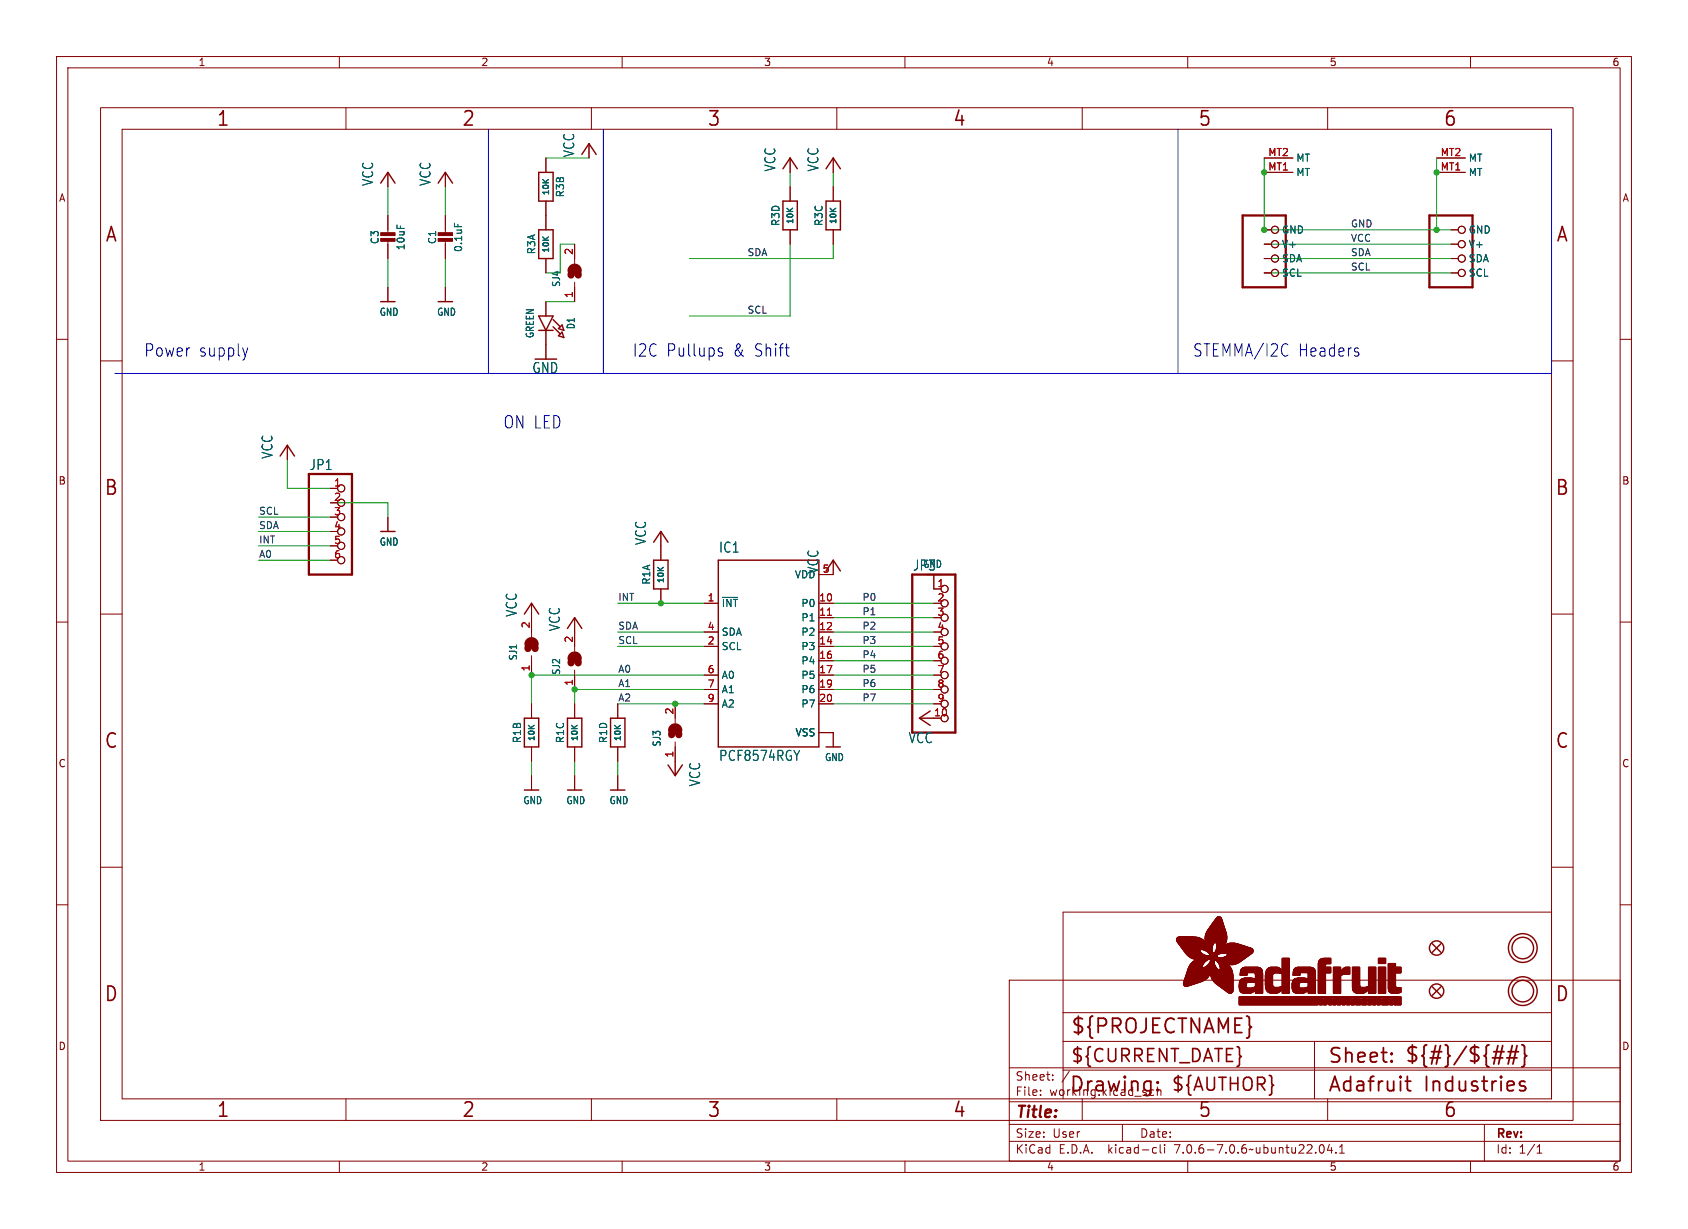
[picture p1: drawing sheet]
<svg xmlns="http://www.w3.org/2000/svg" width="298mm" height="217mm" viewBox="0 0 298 217" stroke-linecap="round" stroke-linejoin="round" font-family="sans-serif">
<defs><g id="words">
<g font-size="3.5" fill="#840000">
<text x="38.2" y="22.7">1</text>
<text x="81.6" y="22.7">2</text>
<text x="125" y="22.7">3</text>
<text x="168.4" y="22.7">4</text>
<text x="211.8" y="22.7">5</text>
<text x="255.1" y="22.7">6</text>
<text x="18.5" y="43.1">A</text>
<text x="275" y="43.1">A</text>
<text x="18.3" y="87.9">B</text>
<text x="274.9" y="87.9">B</text>
<text x="18.3" y="132.7">C</text>
<text x="274.9" y="132.7">C</text>
<text x="18.3" y="177.4">D</text>
<text x="274.9" y="177.4">D</text>
<text x="189.2" y="183.2">${PROJECTNAME}</text>
<text x="234.7" y="188.4">Sheet:</text>
<text x="248.3" y="188.3">${#}/${##}</text>
<text x="38.2" y="197.9">1</text>
<text x="81.6" y="197.9">2</text>
<text x="125" y="197.9">3</text>
<text x="168.4" y="197.9">4</text>
<text x="189" y="193.5">Drawing:</text>
<text x="211.8" y="197.9">5</text>
<text x="234.7" y="193.5">Adafruit</text>
<text x="251.8" y="193.5">Industries</text>
<text x="255.1" y="197.9">6</text>
</g>
<g font-size="3.2" fill="#840000">
<text x="189.2" y="188.2">${CURRENT_DATE}</text>
<text x="207" y="193.3">${AUTHOR}</text>
</g>
<g font-size="3" fill="#0000c2">
<text x="25.4" y="63.3">Power</text>
<text x="35.1" y="63.3">supply</text>
<text x="111.8" y="63.3">I2C Pullups</text>
<text x="129.6" y="63.3">&amp; Shift</text>
<text x="210.8" y="63.3">STEMMA/I2C</text>
<text x="229.5" y="63.3">Headers</text>
<text x="88.9" y="76">ON LED</text>
</g>
<text font-size="2.8" fill="#840000" x="179.4" y="198.2">Title:</text>
<g font-size="2.5" fill="#006464">
<text x="101.7" y="27.9" transform="rotate(-90 101.7 27.9)">VCC</text>
<text x="66.2" y="33" transform="rotate(-90 66.2 33)">VCC</text>
<text x="76.3" y="33" transform="rotate(-90 76.3 33)">VCC</text>
<text x="137.3" y="30.4" transform="rotate(-90 137.3 30.4)">VCC</text>
<text x="144.9" y="30.4" transform="rotate(-90 144.9 30.4)">VCC</text>
<text x="94" y="66.2">GND</text>
<text x="48.4" y="81.2" transform="rotate(-90 48.4 81.2)">VCC</text>
<text x="54.7" y="83.3">JP1</text>
<text x="114.4" y="96.5" transform="rotate(-90 114.4 96.5)">VCC</text>
<text x="127.1" y="97.9">IC1</text>
<text x="144.9" y="101.5" transform="rotate(-90 144.9 101.5)">VCC</text>
<text x="161.3" y="101.1">JP3</text>
<text x="91.6" y="109.2" transform="rotate(-90 91.6 109.2)">VCC</text>
<text x="99.2" y="111.7" transform="rotate(-90 99.2 111.7)">VCC</text>
<text x="160.6" y="131.6">VCC</text>
<text x="127.1" y="134.8">PCF8574RGY</text>
<text x="124" y="139.1" transform="rotate(-90 124 139.1)">VCC</text>
</g>
<g font-size="2.1" fill="#840000">
<text x="179.4" y="191.3">Sheet:</text>
<text x="179.4" y="194">File:</text>
<text x="185.5" y="194">working.kicad_sch</text>
<text x="179.4" y="201.4">Size:</text>
<text x="186.1" y="201.4">User</text>
<text x="201.4" y="201.4">Date:</text>
<text x="264.4" y="201.6">Rev:</text>
<text x="179.4" y="204.2">KiCad</text>
<text x="187.2" y="204.2">E.D.A.</text>
<text x="196.1" y="204.2">kicad-cli</text>
<text x="207.9" y="204.2">7.0.6-7.0.6~ubuntu22.04.1</text>
<text x="264.4" y="204.2">Id:</text>
<text x="268.5" y="204.2">1/1</text>
</g>
<g font-size="1.8" fill="#840000">
<text x="35" y="11.9">1</text>
<text x="85" y="11.9">2</text>
<text x="135" y="11.9">3</text>
<text x="185" y="11.9">4</text>
<text x="235" y="11.9">5</text>
<text x="285" y="11.9">6</text>
<text x="10.3" y="35.9">A</text>
<text x="286.8" y="35.9">A</text>
<text x="10.3" y="85.9">B</text>
<text x="286.7" y="85.9">B</text>
<text x="10.3" y="135.9">C</text>
<text x="286.7" y="135.9">C</text>
<text x="10.3" y="185.9">D</text>
<text x="286.7" y="185.9">D</text>
<text x="35" y="207.2">1</text>
<text x="85" y="207.2">2</text>
<text x="135" y="207.2">3</text>
<text x="185" y="207.2">4</text>
<text x="235" y="207.2">5</text>
<text x="285" y="207.2">6</text>
</g>
<g font-size="1.8" fill="#a90000">
<text x="224.1" y="27.7">MT2</text>
<text x="254.6" y="27.7">MT2</text>
<text x="224.1" y="30.2">MT1</text>
<text x="254.6" y="30.2">MT1</text>
<text x="101.3" y="45.2" transform="rotate(-90 101.3 45.2)">2</text>
<text x="101.3" y="52.8" transform="rotate(-90 101.3 52.8)">1</text>
<text x="59" y="86.1">1</text>
<text x="59" y="88.6">2</text>
<text x="59" y="91.2">3</text>
<text x="59" y="93.7">4</text>
<text x="59" y="96.3">5</text>
<text x="59" y="98.8">6</text>
<text x="145.3" y="101.3">5</text>
<text x="125" y="106.4">1</text>
<text x="144.7" y="106.4">10</text>
<text x="165.7" y="103.9">1</text>
<text x="165.7" y="106.4">2</text>
<text x="93.7" y="111.2" transform="rotate(-90 93.7 111.2)">2</text>
<text x="101.3" y="113.7" transform="rotate(-90 101.3 113.7)">2</text>
<text x="125" y="111.5">4</text>
<text x="144.7" y="109">11</text>
<text x="144.7" y="111.5">12</text>
<text x="165.7" y="109">3</text>
<text x="165.7" y="111.5">4</text>
<text x="93.7" y="118.8" transform="rotate(-90 93.7 118.8)">1</text>
<text x="125" y="114">2</text>
<text x="125" y="119.1">6</text>
<text x="144.7" y="114">14</text>
<text x="144.7" y="116.6">16</text>
<text x="144.7" y="119.1">17</text>
<text x="165.7" y="114">5</text>
<text x="165.7" y="116.6">6</text>
<text x="165.7" y="119.1">7</text>
<text x="101.3" y="121.4" transform="rotate(-90 101.3 121.4)">1</text>
<text x="125" y="121.7">7</text>
<text x="125" y="124.2">9</text>
<text x="144.7" y="121.7">19</text>
<text x="144.7" y="124.2">20</text>
<text x="165.7" y="121.7">8</text>
<text x="165.7" y="124.2">9</text>
<text x="119.1" y="126.4" transform="rotate(-90 119.1 126.4)">2</text>
<text x="165.1" y="126.7">10</text>
<text x="119.1" y="134.1" transform="rotate(-90 119.1 134.1)">1</text>
</g>
<g font-size="1.8" fill="#006464">
<text x="229.1" y="28.8">MT</text>
<text x="259.6" y="28.8">MT</text>
<text x="99.9" y="35" transform="rotate(-90 99.9 35)">R3B</text>
<text x="229.1" y="31.3">MT</text>
<text x="259.6" y="31.3">MT</text>
<text x="138" y="40.1" transform="rotate(-90 138 40.1)">R3D</text>
<text x="145.6" y="40.1" transform="rotate(-90 145.6 40.1)">R3C</text>
<text x="226.6" y="41.5">GND</text>
<text x="259.6" y="41.5">GND</text>
<text x="67.2" y="43.3" transform="rotate(-90 67.2 43.3)">C3</text>
<text x="71.7" y="44.4" transform="rotate(-90 71.7 44.4)">10uF</text>
<text x="77.3" y="43.3" transform="rotate(-90 77.3 43.3)">C1</text>
<text x="81.9" y="44.7" transform="rotate(-90 81.9 44.7)">0.1uF</text>
<text x="94.8" y="45.1" transform="rotate(-90 94.8 45.1)">R3A</text>
<text x="226.6" y="44">V+</text>
<text x="226.6" y="46.6">SDA</text>
<text x="259.6" y="44">V+</text>
<text x="259.6" y="46.6">SDA</text>
<text x="99.2" y="50.8" transform="rotate(-90 99.2 50.8)">SJ4</text>
<text x="226.6" y="49.1">SCL</text>
<text x="259.6" y="49.1">SCL</text>
<text x="67" y="56">GND</text>
<text x="77.2" y="56">GND</text>
<text x="94.6" y="59.9" transform="rotate(-90 94.6 59.9)">GREEN</text>
<text x="101.8" y="58.3" transform="rotate(-90 101.8 58.3)">D1</text>
<text x="67" y="96.7">GND</text>
<text x="163.1" y="100.6">GND</text>
<text x="115.2" y="103.5" transform="rotate(-90 115.2 103.5)">R1A</text>
<text x="127.5" y="107.5">~{INT}</text>
<text x="140.4" y="102.5">VDD</text>
<text x="141.6" y="107.5">P0</text>
<text x="127.5" y="112.6">SDA</text>
<text x="141.6" y="110.1">P1</text>
<text x="141.6" y="112.6">P2</text>
<text x="91.6" y="116.9" transform="rotate(-90 91.6 116.9)">SJ1</text>
<text x="99.2" y="119.4" transform="rotate(-90 99.2 119.4)">SJ2</text>
<text x="127.5" y="115.2">SCL</text>
<text x="141.6" y="115.2">P3</text>
<text x="141.6" y="117.7">P4</text>
<text x="127.5" y="120.2">A0</text>
<text x="127.5" y="122.8">A1</text>
<text x="127.5" y="125.3">A2</text>
<text x="141.6" y="120.2">P5</text>
<text x="141.6" y="122.8">P6</text>
<text x="141.6" y="125.3">P7</text>
<text x="92.3" y="131.5" transform="rotate(-90 92.3 131.5)">R1B</text>
<text x="99.9" y="131.5" transform="rotate(-90 99.9 131.5)">R1C</text>
<text x="107.5" y="131.5" transform="rotate(-90 107.5 131.5)">R1D</text>
<text x="140.6" y="130.4">VSS</text>
<text x="117" y="132.1" transform="rotate(-90 117 132.1)">SJ3</text>
<text x="145.8" y="134.8">GND</text>
<text x="92.4" y="142.4">GND</text>
<text x="100" y="142.4">GND</text>
<text x="107.7" y="142.4">GND</text>
</g>
<g font-size="1.7" fill="#0f0f0f">
<text x="238.8" y="40.3">GND</text>
<text x="132.1" y="45.4">SDA</text>
<text x="238.8" y="47.9">SCL</text>
<text x="238.8" y="45.4">SDA</text>
<text x="238.8" y="42.8">VCC</text>
<text x="132.1" y="55.5">SCL</text>
<text x="45.7" y="91.1">SCL</text>
<text x="45.7" y="93.6">SDA</text>
<text x="45.7" y="98.7">A0</text>
<text x="45.7" y="96.2">INT</text>
<text x="109.2" y="106.3">INT</text>
<text x="152.4" y="106.3">P0</text>
<text x="109.2" y="111.4">SDA</text>
<text x="109.2" y="114">SCL</text>
<text x="152.4" y="108.9">P1</text>
<text x="152.4" y="114">P3</text>
<text x="152.4" y="111.4">P2</text>
<text x="109.2" y="119">A0</text>
<text x="152.4" y="119">P5</text>
<text x="152.4" y="116.5">P4</text>
<text x="109.2" y="121.6">A1</text>
<text x="109.2" y="124.1">A2</text>
<text x="152.4" y="124.1">P7</text>
<text x="152.4" y="121.6">P6</text>
</g>
<g font-size="1.4" fill="#006464">
<text x="97.3" y="34.7" transform="rotate(-90 97.3 34.7)">10K</text>
<text x="140.5" y="39.8" transform="rotate(-90 140.5 39.8)">10K</text>
<text x="148.1" y="39.8" transform="rotate(-90 148.1 39.8)">10K</text>
<text x="97.3" y="44.9" transform="rotate(-90 97.3 44.9)">10K</text>
<text x="117.7" y="103.3" transform="rotate(-90 117.7 103.3)">10K</text>
<text x="94.8" y="131.2" transform="rotate(-90 94.8 131.2)">10K</text>
<text x="102.4" y="131.2" transform="rotate(-90 102.4 131.2)">10K</text>
<text x="110" y="131.2" transform="rotate(-90 110 131.2)">10K</text>
</g>
</g></defs>
<g fill="none" stroke="#840000" stroke-width=".18">
<path d="M10 10h278.5v197.3h-278.5zM12 12h274.5v193.3h-274.5zM17.8 19h260.3v179.1h-260.3zM60 10v2M61.2 19v3.9M104.6 19v3.9M110 10v2M148 19v3.9M160 10v2M191.3 19v3.9M210 10v2M234.7 19v3.9"/>
<path d="M260 10v2M21.6 22.9h252.7v171.4h-252.7zM68.6 30.5v2.5M68.6 38.1v3.3M78.7 30.5v2.5M78.7 38.1v3.3M96.5 27.9v2.6M96.5 35.6v5M104.1 25.4v2.5M139.7 27.9v2.6M139.7 33v2.6M147.3 27.9v2.6"/>
<path d="M147.3 33v2.6M223.5 27.9h5.1M223.5 30.5h5.1M254 27.9h5.1M254 30.5h5.1M10 60h2M68.6 42.4v3.3M68.6 50.8v2.5M78.7 42.4v3.3M78.7 50.8v2.5M96.5 45.7v2.6M96.5 53.3v2.6"/>
<path d="M96.5 58.4v5.1M101.6 43.2v3.4M101.6 49.9v3.4M139.7 40.6v2.6M147.3 40.6v2.6M223.5 40.6h1.3M223.5 43.2h1.3M223.5 45.7h1.3M223.5 48.3h1.3M256.5 40.6h1.3M256.5 43.2h1.3M256.5 45.7h1.3"/>
<path d="M256.5 48.3h1.3M286.5 60h2M17.8 63.8h3.8M50.8 78.7v2.6M274.3 63.8h3.8M58.4 86.4h1.3M58.4 91.4h1.3M58.4 96.5h1.3M58.4 99.1h1.3M68.6 91.4v2.6M116.8 94v5.1M147.3 99.1v2.5h-2.5"/>
<path d="M10 110h2M17.8 108.6h3.8M94 106.7v5.9M94 116v3.4M101.6 109.2v6M101.6 118.5v3.4M116.8 104.1v2.6M124.5 114.3h2.5M124.5 119.4h2.5M124.5 106.7h2.5M124.5 111.8h2.5M144.8 109.2h2.5"/>
<path d="M144.8 114.3h2.5M144.8 116.8h2.5M144.8 119.4h2.5M144.8 106.7h2.5M144.8 111.8h2.5M165.1 101.6v2.5h1.3M165.1 109.2h1.3M165.1 114.3h1.3M165.1 116.8h1.3M165.1 119.4h1.3M274.3 108.6h3.8M286.5 110h2"/>
<path d="M94 124.5v2.5M94 132.1v2.5M94 137.2v2.5M101.6 124.5v2.5M101.6 132.1v2.5M101.6 137.2v2.5M109.2 124.5v2.5M109.2 132.1v2.5M109.2 137.2v2.5M119.4 124.5v3.4M119.4 131.2v6M124.5 121.9h2.5"/>
<path d="M124.5 124.5h2.5M144.8 129.5h2.5v2.6M144.8 121.9h2.5M144.8 124.5h2.5M162.6 127h2.5M165.1 121.9h1.3M165.1 124.5h1.3M10 160h2M17.8 153.4h3.8M274.3 153.4h3.8M286.5 160h2M178.4 173.3h108.1v32h-108.1z"/>
<path d="M188 179.1h86.3M274.3 161.3h-86.3v33M61.2 194.3v3.8M104.6 194.3v3.8M148 194.3v3.8M178.4 198.8h108.1M178.4 194.8h108.1M178.4 188.8h108.1M184 193.6v.1M184 192.8v.1M186.1 190.9v.1M186.1 190.1v.1"/>
<path d="M188 184.1h86.3M188 189.2h86.3M189.1 189.4l-1.3 2M191.3 194.3v3.8M198.4 198.8v3M203.8 192.7l.2 .1M204 193.6l-.2 .1M204.6 192.2v1.5M204.6 192.9l.2-.2 .4 .1 .1 .9M232.4 184.1v10.2M234.7 194.3v3.8M262.5 198.8v6.5"/>
<path d="M60 205.3v2M110 205.3v2M160 205.3v2M178.4 201.8h108.1M204.1 202.9l.4 .1M204.5 203.8l-.4 .1M205.1 202.4v1.3l.2 .2M205.9 202.4v.2M205.9 202.9v1M210 205.3v2M233.5 202.5l.1-.1a.81 .81 0 0 1 .6 .6 .81 .81 0 0 1-.3 .8l-.1 .1a.81 .81 0 0 1-.6-.6 .81 .81 0 0 1 .3-.8zM235.1 202.3l-.4 1.1h.9"/>
<path d="M235.4 202.9v1M236.2 203.8v.1M236.8 203.9h.9M236.8 202.8l.5-.4v1.5M260 205.3v2M271.8 203.9h.8M271.8 202.8l.4-.4v1.5"/>
<circle cx="225.4" cy="48.3" r=".63"/>
<circle cx="225.4" cy="43.2" r=".63"/>
<circle cx="225.4" cy="45.7" r=".63"/>
<circle cx="225.4" cy="40.6" r=".63"/>
<circle cx="258.4" cy="40.6" r=".63"/>
<circle cx="258.4" cy="45.7" r=".63"/>
<circle cx="258.4" cy="43.2" r=".63"/>
<circle cx="258.4" cy="48.3" r=".63"/>
<circle cx="60.3" cy="96.5" r=".63"/>
<circle cx="60.3" cy="86.4" r=".63"/>
<circle cx="60.3" cy="88.9" r=".63"/>
<circle cx="60.3" cy="91.4" r=".63"/>
<circle cx="60.3" cy="99.1" r=".63"/>
<circle cx="60.3" cy="94" r=".63"/>
<circle cx="167" cy="114.3" r=".63"/>
<circle cx="167" cy="109.2" r=".63"/>
<circle cx="167" cy="119.4" r=".63"/>
<circle cx="167" cy="104.1" r=".63"/>
<circle cx="167" cy="106.7" r=".63"/>
<circle cx="167" cy="116.8" r=".63"/>
<circle cx="167" cy="111.8" r=".63"/>
<circle cx="167" cy="127" r=".63"/>
<circle cx="167" cy="121.9" r=".63"/>
<circle cx="167" cy="124.5" r=".63"/>
</g>
<g fill="none" stroke="#840000" stroke-width=".25">
<path d="M67.3 32.4l1.3-1.9 1.2 1.9M77.5 32.4l1.2-1.9 1.3 1.9M95.2 30.5h2.6v5.1h-2.6zM102.9 27.3l1.2-1.9 1.3 1.9M138.4 35.6h2.6v5h-2.6zM138.4 29.8l1.3-1.9 1.3 1.9M146 35.6h2.6v5h-2.6zM146 29.8l1.3-1.9 1.3 1.9M67.3 53.3h2.5M77.5 53.3h2.5M95.2 40.6h2.6v5.1h-2.6zM95.2 55.9h2.6l-1.3 2.5z"/>
<path d="M95.2 58.4h2.6M97.8 56.5l1.3 1.3M97.8 57.8l1.3 1.3M98.7 58.1l.7-.6 .3 .9zM98.7 59.4l.7-.7 .3 1zM49.5 80.6l1.3-1.9 1.3 1.9M67.3 94h2.5M115.6 99.1h2.5v5h-2.5zM115.6 95.9l1.2-1.9 1.3 1.9M127 99.1h17.8v33h-17.8zM92.7 108.6l1.3-1.9 1.2 1.9M100.3 111.1l1.3-1.9 1.3 1.9"/>
<path d="M146 101l1.3-1.9 1.3 1.9M163.8 101.6h2.6M92.7 127h2.5v5.1h-2.5zM92.7 139.7h2.5M100.3 127h2.6v5.1h-2.6zM100.3 139.7h2.6M107.9 127h2.6v5.1h-2.6zM107.9 139.7h2.6M118.1 135.3l1.3 1.9 1.2-1.9M146 132.1h2.6M164.5 125.7l-1.9 1.3 1.9 1.3M253.2 174.5l1.6 1.5"/>
<path d="M253.2 166.9l1.6 1.5M254.8 174.5l-1.6 1.5M254.8 166.9l-1.6 1.5"/>
<circle cx="254" cy="167.6" r="1.27"/>
<circle cx="254" cy="175.3" r="1.27"/>
<circle cx="269.2" cy="175.3" r="2.54"/>
<circle cx="269.2" cy="167.6" r="2.54"/>
<circle cx="269.2" cy="175.3" r="1.9"/>
<circle cx="269.2" cy="167.6" r="1.9"/>
</g>
<path d="M101 48.6a.64 .64 0 0 1 .6-.6 .64 .64 0 0 1 .6 .6M101 47.9a.64 .64 0 0 1 .6-.7 .64 .64 0 0 1 .6 .7M93.3 114.7a.64 .64 0 0 1 .7-.7 .64 .64 0 0 1 .6 .7M93.3 113.9a.64 .64 0 0 1 .7-.6 .64 .64 0 0 1 .6 .6M101 117.2a.64 .64 0 0 1 .6-.6 .64 .64 0 0 1 .6 .6M101 116.5a.64 .64 0 0 1 .6-.7 .64 .64 0 0 1 .6 .7M118.7 129.9a.64 .64 0 0 1 .7-.6 .64 .64 0 0 1 .6 .6M118.7 129.2a.64 .64 0 0 1 .7-.7 .64 .64 0 0 1 .6 .7" fill="none" stroke="#840000" stroke-width="1.3"/>
<path d="M219.7 38.1h7.6v12.7h-7.6zM252.7 38.1h7.6v12.7h-7.6zM54.6 83.8h7.6v17.8h-7.6zM161.3 101.6h7.6v27.9h-7.6z" fill="none" stroke="#840000" stroke-width=".41"/>
<g fill="#840000" stroke="#840000" stroke-width=".18">
<path d="M67.3 42.2h2.5v.5h-2.5z"/>
<path d="M67.3 41.1h2.5v.6h-2.5z"/>
<path d="M77.5 42.2h2.5v.5h-2.5z"/>
<path d="M77.5 41.1h2.5v.6h-2.5z"/>
<path d="M208 166.3h4.8z"/>
<path d="M208 166.2l4.8 .1z"/>
<path d="M208 166.2h4.8z"/>
<path d="M208 166.2h4.7z"/>
<path d="M208 166.1l4.7 .1z"/>
<path d="M208 166.1h4.6z"/>
<path d="M208 166l4.5 .1z"/>
<path d="M208 166h4.5z"/>
<path d="M208 166.4h4.9z"/>
<path d="M208 166.3l4.9 .1z"/>
<path d="M208 166h4.4z"/>
<path d="M208 165.9l4.4 .1z"/>
<path d="M208.1 166.4l4.9 .1z"/>
<path d="M208.1 165.9h4.2z"/>
<path d="M208.1 166.5h4.9z"/>
<path d="M208.1 165.9h4.1z"/>
<path d="M208.1 165.8l4 .1z"/>
<path d="M208.1 166.6h5z"/>
<path d="M208.1 166.5l4.9 .1z"/>
<path d="M208.1 165.8h3.9z"/>
<path d="M208.2 166.6h4.9z"/>
<path d="M208.2 165.8h3.6z"/>
<path d="M208.2 166.6l4.9 .1z"/>
<path d="M208.2 165.7l3.5 .1z"/>
<path d="M208.2 166.7h5z"/>
<path d="M208.2 166.7h4.9z"/>
<path d="M208.3 166.7l4.9 .1z"/>
<path d="M208.3 165.7h3.3z"/>
<path d="M208.3 166.8h6.3z"/>
<path d="M208.3 166.8h4.9z"/>
<path d="M208.3 166.8l6.3 .1z"/>
<path d="M208.4 166.9h6.2z"/>
<path d="M208.4 167h6.1z"/>
<path d="M208.4 166.9l6.1 .1z"/>
<path d="M208.4 165.7h2.8z"/>
<path d="M208.5 167h6z"/>
<path d="M208.5 167l6 .1z"/>
<path d="M208.6 167.1h5.9z"/>
<path d="M208.6 167.1l5.8 .1z"/>
<path d="M208.6 167.2h5.8z"/>
<path d="M208.7 167.2l5.7 .1z"/>
<path d="M208.7 167.3h5.7z"/>
<path d="M208.7 167.3l5.7 .1z"/>
<path d="M208.8 167.4h5.6z"/>
<path d="M208.8 167.5h5.5z"/>
<path d="M208.8 167.4l5.5 .1z"/>
<path d="M208.9 167.5l5.4 .1z"/>
<path d="M208.9 167.6h5.4z"/>
<path d="M208.9 167.6l5.4 .1z"/>
<path d="M209 167.7h5.3z"/>
<path d="M209 167.7l5.3 .1z"/>
<path d="M209 167.8h5.3z"/>
<path d="M209.1 167.8h5.2z"/>
<path d="M209.1 167.8l5.2 .1z"/>
<path d="M209.1 167.9h5.2z"/>
<path d="M209.2 167.9l3.1 .1z"/>
<path d="M209.2 168h3z"/>
<path d="M209.2 174.1h1.8z"/>
<path d="M209.2 174l1.8 .1z"/>
<path d="M209.2 174h2z"/>
<path d="M209.2 174h2.1z"/>
<path d="M209.2 173.9l2.1 .1z"/>
<path d="M209.2 173.9h2.3z"/>
<path d="M209.2 173.9h2.4z"/>
<path d="M209.2 173.8l2.4 .1z"/>
<path d="M209.2 173.8h2.6z"/>
<path d="M209.2 168l3 .1z"/>
<path d="M209.3 174.1l1.4 .1z"/>
<path d="M209.3 174.1h1.5z"/>
<path d="M209.3 173.8h2.6z"/>
<path d="M209.3 173.7l2.6 .1z"/>
<path d="M209.3 173.7h2.8z"/>
<path d="M209.3 168.1h2.9z"/>
<path d="M209.3 174.2h1.2z"/>
<path d="M209.3 174.2h1.3z"/>
<path d="M209.3 173.7h2.9z"/>
<path d="M209.3 173.6l3 .1z"/>
<path d="M209.3 173.6h3.1z"/>
<path d="M209.3 173.6h3.2z"/>
<path d="M209.3 168.1l2.9 .1z"/>
<path d="M209.3 174.2l1.1 .1z"/>
<path d="M209.3 173.5l3.3 .1z"/>
<path d="M209.3 173.5h3.3z"/>
<path d="M209.3 173.4l3.4 .1z"/>
<path d="M209.3 173.4h3.5z"/>
<path d="M209.3 168.2h2.9z"/>
<path d="M209.4 174.3h.9z"/>
<path d="M209.4 173.4h3.4z"/>
<path d="M209.4 174.3h.8z"/>
<path d="M209.4 173.3l3.5 .1z"/>
<path d="M209.4 173.3h3.5z"/>
<path d="M209.4 173.3h3.6z"/>
<path d="M209.4 173.2l3.7 .1z"/>
<path d="M209.4 168.3h2.8z"/>
<path d="M209.4 168.2l2.8 .1z"/>
<path d="M209.4 174.3l.7 .1z"/>
<path d="M209.4 173.2h3.7z"/>
<path d="M209.4 173.2h3.8z"/>
<path d="M209.4 173.1l3.8 .1z"/>
<path d="M209.4 173.1h3.9z"/>
<path d="M209.5 173.1h3.8z"/>
<path d="M209.5 173l3.8 .1z"/>
<path d="M209.5 168.3l2.8 .1z"/>
<path d="M209.5 174.4h.5z"/>
<path d="M209.5 173h3.9z"/>
<path d="M209.5 172.9l4 .1z"/>
<path d="M209.5 168.4h2.8z"/>
<path d="M209.5 172.9h4z"/>
<path d="M209.5 172.8l4.1 .1z"/>
<path d="M209.5 172.8h4.1z"/>
<path d="M209.5 168.4l2.9 .1z"/>
<path d="M209.6 172.8h4z"/>
<path d="M209.6 172.7l4 .1z"/>
<path d="M209.6 168.5h2.8z"/>
<path d="M209.6 174.4h.3z"/>
<path d="M209.6 172.7h4.1z"/>
<path d="M209.6 172.6l4.1 .1z"/>
<path d="M209.6 168.5l2.9 .1z"/>
<path d="M209.6 172.6h4.1z"/>
<path d="M209.6 172.6h4.2z"/>
<path d="M209.6 172.5l4.2 .1z"/>
<path d="M209.6 172.5h4.2z"/>
<path d="M209.6 168.6h3z"/>
<path d="M209.6 168.6h2.9z"/>
<path d="M209.7 172.5h4.1z"/>
<path d="M209.7 172.4l4.1 .1z"/>
<path d="M209.7 172.4h4.2z"/>
<path d="M209.7 172.3l4.2 .1z"/>
<path d="M209.7 168.6l2.9 .1z"/>
<path d="M209.8 172.3h4.1z"/>
<path d="M209.8 172.2l4.1 .1z"/>
<path d="M209.8 172.2h4.1z"/>
<path d="M209.8 168.7l2.9 .1z"/>
<path d="M209.8 168.7h2.9z"/>
<path d="M209.8 172.1l4.2 .1z"/>
<path d="M209.8 172.1h4.2z"/>
<path d="M209.8 168.8h3z"/>
<path d="M209.8 172l4.2 .1z"/>
<path d="M209.8 172h4.2z"/>
<path d="M209.8 168.8h3.1z"/>
<path d="M209.9 171.9l4.1 .1z"/>
<path d="M209.9 171.9h4.1z"/>
<path d="M209.9 168.8l3 .1z"/>
<path d="M209.9 171.8l4.1 .1z"/>
<path d="M209.9 171.8h4.1z"/>
<path d="M209.9 168.9h3.1z"/>
<path d="M209.9 171.8h8z"/>
<path d="M209.9 171.7l8 .1z"/>
<path d="M209.9 171.7h7.9z"/>
<path d="M209.9 168.9h3.2z"/>
<path d="M210 171.6l7.8 .1z"/>
<path d="M210 171.6h7.8z"/>
<path d="M210 168.9l3.2 .1z"/>
<path d="M210 171.5l7.8 .1z"/>
<path d="M210 171.5h5.5z"/>
<path d="M210 169h3.3z"/>
<path d="M210 171.5h5.4z"/>
<path d="M210 171.4l5.4 .1z"/>
<path d="M210 171.4h5.3z"/>
<path d="M210 169h5.2z"/>
<path d="M210.1 171.3l5.1 .1z"/>
<path d="M210.1 171.3h5.1z"/>
<path d="M210.1 169l5.1 .1z"/>
<path d="M210.1 171.2l5 .1z"/>
<path d="M210.1 171.2h5z"/>
<path d="M210.1 171.1l5 .1z"/>
<path d="M210.1 171.1h4.9z"/>
<path d="M210.1 169.1h5z"/>
<path d="M210.2 171l2.5 .1z"/>
<path d="M210.2 171h2.5z"/>
<path d="M210.2 169.1h5z"/>
<path d="M210.2 171h2.4z"/>
<path d="M210.2 169.1l5 .1z"/>
<path d="M210.2 170.9l2.4 .1z"/>
<path d="M210.2 170.9h2.4z"/>
<path d="M210.2 169.2h5z"/>
<path d="M210.3 170.8l2.3 .1z"/>
<path d="M210.3 170.8h2.3z"/>
<path d="M210.3 169.2h4.9z"/>
<path d="M210.3 170.7l2.3 .1z"/>
<path d="M210.3 170.7h2.3z"/>
<path d="M210.3 169.2l5 .1z"/>
<path d="M210.4 170.7h2.2z"/>
<path d="M210.4 170.6l2.3 .1z"/>
<path d="M210.4 170.6h2.3z"/>
<path d="M210.4 169.3h5z"/>
<path d="M210.4 170.5l2.3 .1z"/>
<path d="M210.5 170.5h2.2z"/>
<path d="M210.5 169.3l5.2 .1z"/>
<path d="M210.5 170.4l2.3 .1z"/>
<path d="M210.5 170.4h2.3z"/>
<path d="M210.6 170.4h2.2z"/>
<path d="M210.6 169.4h9.6z"/>
<path d="M210.6 170.3l2.2 .1z"/>
<path d="M210.6 170.3h2.2z"/>
<path d="M210.7 170.3h2.2z"/>
<path d="M210.7 169.4l9.4 .1z"/>
<path d="M210.7 170.2l2.2 .1z"/>
<path d="M210.7 170.2h2.2z"/>
<path d="M210.8 170.2h2.2z"/>
<path d="M210.8 170.1l2.2 .1z"/>
<path d="M210.8 169.5h9.3z"/>
<path d="M210.8 170.1h2.2z"/>
<path d="M210.9 170.1h2.2z"/>
<path d="M211 170l2.1 .1z"/>
<path d="M211 170h2.1z"/>
<path d="M211 169.5l9 .1z"/>
<path d="M211 170h2.2z"/>
<path d="M211.1 169.9l2.2 .1z"/>
<path d="M211.1 169.9h2.2z"/>
<path d="M211.2 169.6h8.7z"/>
<path d="M211.2 169.8l2.1 .1z"/>
<path d="M211.3 169.8h2.1z"/>
<path d="M211.3 169.6h8.6z"/>
<path d="M211.4 169.7l2.1 .1z"/>
<path d="M211.5 169.7h2.1z"/>
<path d="M211.6 169.7h2z"/>
<path d="M211.7 169.6l2 .1z"/>
<path d="M212.7 167.9l1.6 .1z"/>
<path d="M212.8 168h1.5z"/>
<path d="M212.9 168h1.4z"/>
<path d="M212.9 171l2.1 .1z"/>
<path d="M213 171h2z"/>
<path d="M213 168l1.3 .1z"/>
<path d="M213 166h3.9z"/>
<path d="M213 165.9l3.9 .1z"/>
<path d="M213 165.9h3.9z"/>
<path d="M213 165.8l3.9 .1z"/>
<path d="M213.1 171h1.9z"/>
<path d="M213.1 168.1h1.2z"/>
<path d="M213.1 166.3l3.8 .1z"/>
<path d="M213.1 166.3h3.8z"/>
<path d="M213.1 166.2l3.8 .1z"/>
<path d="M213.1 166.2h3.8z"/>
<path d="M213.1 166.1l3.8 .1z"/>
<path d="M213.1 166.1h3.8z"/>
<path d="M213.1 166l3.8 .1z"/>
<path d="M213.1 165.8h3.8z"/>
<path d="M213.1 165.7l3.8 .1z"/>
<path d="M213.1 165.7h3.8z"/>
<path d="M213.1 165.6l3.8 .1z"/>
<path d="M213.1 165.6h3.8z"/>
<path d="M213.1 165.5l3.8 .1z"/>
<path d="M213.1 165.5h3.8z"/>
<path d="M213.1 166.4l3.7 .1z"/>
<path d="M213.1 166.4h3.8z"/>
<path d="M213.1 165.4l3.8 .1z"/>
<path d="M213.1 165.4h3.8z"/>
<path d="M213.1 170.9l1.9 .1z"/>
<path d="M213.1 166.5l3.7 .1z"/>
<path d="M213.1 166.5h3.7z"/>
<path d="M213.1 165.3l3.8 .1z"/>
<path d="M213.1 165.3h3.8z"/>
<path d="M213.2 170.9h1.7z"/>
<path d="M213.2 166.7h1.6z"/>
<path d="M213.2 166.6l3.6 .1z"/>
<path d="M213.2 166.6h3.6z"/>
<path d="M213.2 165.2l3.7 .1z"/>
<path d="M213.2 165.2h3.7z"/>
<path d="M213.2 165.1l3.7 .1z"/>
<path d="M213.2 168.1l1.1 .1z"/>
<path d="M213.2 166.7l1.5 .1z"/>
<path d="M213.2 166.7h1.5z"/>
<path d="M213.2 165.1h3.6z"/>
<path d="M213.2 165l3.6 .1z"/>
<path d="M213.3 170.9h1.6z"/>
<path d="M213.3 166.8h1.3z"/>
<path d="M213.3 165h3.5z"/>
<path d="M213.3 164.9l3.5 .1z"/>
<path d="M213.3 170.8l1.6 .1z"/>
<path d="M213.3 168.2h1z"/>
<path d="M213.3 164.9h3.5z"/>
<path d="M213.3 164.8l3.5 .1z"/>
<path d="M213.4 170.8h1.5z"/>
<path d="M213.4 164.8h3.4z"/>
<path d="M213.4 164.8h3.3z"/>
<path d="M213.4 164.7l3.3 .1z"/>
<path d="M213.4 168.2l1 .1z"/>
<path d="M213.4 164.7h3.3z"/>
<path d="M213.4 164.6l3.3 .1z"/>
<path d="M213.5 170.7l1.4 .1z"/>
<path d="M213.5 170.7h1.3z"/>
<path d="M213.5 168.3h.9z"/>
<path d="M213.5 164.6h3.2z"/>
<path d="M213.5 164.5l3.2 .1z"/>
<path d="M213.5 164.5h3.2z"/>
<path d="M213.5 164.5h3.1z"/>
<path d="M213.6 170.6l1.2 .1z"/>
<path d="M213.6 170.6h1.2z"/>
<path d="M213.6 168.3l.8 .1z"/>
<path d="M213.6 164.4l3 .1z"/>
<path d="M213.6 164.4h3z"/>
<path d="M213.6 168.4h.8z"/>
<path d="M213.6 164.3l3 .1z"/>
<path d="M213.7 170.5l1.1 .1z"/>
<path d="M213.7 170.5h1.1z"/>
<path d="M213.7 168.4l.8 .1z"/>
<path d="M213.7 164.3h2.9z"/>
<path d="M213.7 170.5h1z"/>
<path d="M213.7 168.5h.9z"/>
<path d="M213.7 168.5h.8z"/>
<path d="M213.7 164.2l2.9 .1z"/>
<path d="M213.7 164.2h2.8z"/>
<path d="M213.7 170.4l1 .1z"/>
<path d="M213.8 170.4h.9z"/>
<path d="M213.8 169h1.4z"/>
<path d="M213.8 168.6h2.1z"/>
<path d="M213.8 168.5l2.3 .1z"/>
<path d="M213.8 164.2h2.7z"/>
<path d="M213.8 164.1l2.7 .1z"/>
<path d="M213.8 170.3l.9 .1z"/>
<path d="M213.8 168.9l1.4 .1z"/>
<path d="M213.8 168.6l1.9 .1z"/>
<path d="M213.8 168.6h2z"/>
<path d="M213.8 164.1h2.7z"/>
<path d="M213.8 170.3h.9z"/>
<path d="M213.8 168.9h1.4z"/>
<path d="M213.8 168.7h1.7z"/>
<path d="M213.8 164l2.7 .1z"/>
<path d="M213.9 170.3h.8z"/>
<path d="M213.9 170.2l.8 .1z"/>
<path d="M213.9 168.9h1.4z"/>
<path d="M213.9 168.8l1.4 .1z"/>
<path d="M213.9 168.8h1.4z"/>
<path d="M213.9 168.8h1.5z"/>
<path d="M213.9 168.7l1.6 .1z"/>
<path d="M213.9 164h2.6z"/>
<path d="M213.9 170.2h.8z"/>
<path d="M213.9 169.6l6 .1z"/>
<path d="M213.9 163.9l2.6 .1z"/>
<path d="M213.9 170.1l.8 .1z"/>
<path d="M213.9 163.9h2.5z"/>
<path d="M214 170.1h.7z"/>
<path d="M214 170l.7 .1z"/>
<path d="M214 169.7h5.8z"/>
<path d="M214 163.8l2.4 .1z"/>
<path d="M214 163.8h2.4z"/>
<path d="M214 170h.7z"/>
<path d="M214 169.9l.7 .1z"/>
<path d="M214 169.9h.7z"/>
<path d="M214 169.8l.7 .1z"/>
<path d="M214 169.8h.8z"/>
<path d="M214 169.7l5.7 .1z"/>
<path d="M214 172.2l4 .1z"/>
<path d="M214 172.2h4z"/>
<path d="M214 172.2h3.9z"/>
<path d="M214 172.1l3.9 .1z"/>
<path d="M214 172.1h3.9z"/>
<path d="M214 172l3.9 .1z"/>
<path d="M214 172h3.9z"/>
<path d="M214 171.9l3.9 .1z"/>
<path d="M214 163.7l2.4 .1z"/>
<path d="M214.1 172.6h3.9z"/>
<path d="M214.1 172.5l3.9 .1z"/>
<path d="M214.1 172.5h3.9z"/>
<path d="M214.1 172.4l3.9 .1z"/>
<path d="M214.1 172.4h3.9z"/>
<path d="M214.1 172.3l3.9 .1z"/>
<path d="M214.1 172.3h3.9z"/>
<path d="M214.1 171.9h3.8z"/>
<path d="M214.1 171.8l3.8 .1z"/>
<path d="M214.1 171.8h3.8z"/>
<path d="M214.1 163.7h2.3z"/>
<path d="M214.1 172.7h3.9z"/>
<path d="M214.1 172.6l3.9 .1z"/>
<path d="M214.1 163.6l2.3 .1z"/>
<path d="M214.1 163.6h2.3z"/>
<path d="M214.1 172.8h3.9z"/>
<path d="M214.1 172.7l3.9 .1z"/>
<path d="M214.2 172.9h3.8z"/>
<path d="M214.2 172.8l3.8 .1z"/>
<path d="M214.2 172.8h3.8z"/>
<path d="M214.2 163.6h2.1z"/>
<path d="M214.2 163.5l2.1 .1z"/>
<path d="M214.2 173h3.8z"/>
<path d="M214.2 172.9l3.8 .1z"/>
<path d="M214.2 163.5h2.1z"/>
<path d="M214.2 163.4l2.1 .1z"/>
<path d="M214.3 173.1h3.7z"/>
<path d="M214.3 173l3.7 .1z"/>
<path d="M214.3 163.4h2z"/>
<path d="M214.3 173.2h3.7z"/>
<path d="M214.3 173.1l3.7 .1z"/>
<path d="M214.3 163.3l2 .1z"/>
<path d="M214.3 163.3h2z"/>
<path d="M214.4 173.2l3.6 .1z"/>
<path d="M214.4 173.2h3.6z"/>
<path d="M214.4 163.3h1.9z"/>
<path d="M214.4 163.2l1.8 .1z"/>
<path d="M214.4 173.3h3.6z"/>
<path d="M214.4 163.2h1.8z"/>
<path d="M214.5 173.3l3.5 .1z"/>
<path d="M214.5 163.2h1.7z"/>
<path d="M214.5 173.4h3.5z"/>
<path d="M214.5 163.1l1.7 .1z"/>
<path d="M214.5 163.1h1.7z"/>
<path d="M214.5 173.4l3.5 .1z"/>
<path d="M214.5 163l1.7 .1z"/>
<path d="M214.6 173.5h3.4z"/>
<path d="M214.6 173.6h3.4z"/>
<path d="M214.6 173.5l3.4 .1z"/>
<path d="M214.6 163h1.6z"/>
<path d="M214.6 168.5h6.8z"/>
<path d="M214.6 162.9l1.6 .1z"/>
<path d="M214.6 162.9h1.5z"/>
<path d="M214.7 173.7h3.3z"/>
<path d="M214.7 173.6l3.3 .1z"/>
<path d="M214.7 168.5h6.7z"/>
<path d="M214.7 162.9h1.4z"/>
<path d="M214.7 162.8l1.4 .1z"/>
<path d="M214.7 162.8h1.4z"/>
<path d="M214.8 173.7l3.2 .1z"/>
<path d="M214.8 168.4l6.7 .1z"/>
<path d="M214.8 162.7l1.3 .1z"/>
<path d="M214.8 162.7h1.3z"/>
<path d="M214.8 173.8h3.2z"/>
<path d="M214.8 168.4h6.7z"/>
<path d="M214.8 168.3l6.7 .1z"/>
<path d="M214.8 162.6l1.3 .1z"/>
<path d="M214.9 168.3h6.6z"/>
<path d="M214.9 162.6h1.2z"/>
<path d="M214.9 162.6h1.1z"/>
<path d="M214.9 173.9h3.1z"/>
<path d="M214.9 173.8l3.1 .1z"/>
<path d="M214.9 169.8h4.8z"/>
<path d="M214.9 168.2l6.7 .1z"/>
<path d="M214.9 168.2h6.7z"/>
<path d="M214.9 162.5l1.1 .1z"/>
<path d="M214.9 162.5h1.1z"/>
<path d="M214.9 166.7h1.8z"/>
<path d="M215 173.9h3z"/>
<path d="M215 169.8h4.6z"/>
<path d="M215 168.1l6.6 .1z"/>
<path d="M215 168.1h6.6z"/>
<path d="M215 168.1h6.5z"/>
<path d="M215 166.7h1.7z"/>
<path d="M215 162.5h1z"/>
<path d="M215 162.4l1 .1z"/>
<path d="M215 174h3z"/>
<path d="M215 173.9l3 .1z"/>
<path d="M215 168l6.5 .1z"/>
<path d="M215 168h6.5z"/>
<path d="M215 166.8h1.7z"/>
<path d="M215 166.7l1.7 .1z"/>
<path d="M215 162.4h1z"/>
<path d="M215 169.8l4.6 .1z"/>
<path d="M215 167.9l6.5 .1z"/>
<path d="M215 167.9h6.5z"/>
<path d="M215.1 174h2.9z"/>
<path d="M215.1 167.8l6.4 .1z"/>
<path d="M215.1 167.8h6.3z"/>
<path d="M215.1 167.7l6.2 .1z"/>
<path d="M215.1 167.7h6.2z"/>
<path d="M215.1 166.9l1.5 .1z"/>
<path d="M215.1 166.9h1.5z"/>
<path d="M215.1 166.8l1.6 .1z"/>
<path d="M215.1 162.3l.8 .1z"/>
<path d="M215.1 162.3h.8z"/>
<path d="M215.1 174l2.9 .1z"/>
<path d="M215.1 169.9l4.4 .1z"/>
<path d="M215.1 169.9h4.4z"/>
<path d="M215.1 167.7h6.1z"/>
<path d="M215.1 167.6l6 .1z"/>
<path d="M215.1 167.6h5.9z"/>
<path d="M215.1 167.6h5.8z"/>
<path d="M215.1 167.5l5.7 .1z"/>
<path d="M215.1 167.5h5.6z"/>
<path d="M215.1 167.4l5.5 .1z"/>
<path d="M215.1 167.4h5.4z"/>
<path d="M215.1 167.4h5.2z"/>
<path d="M215.1 167.3l5.2 .1z"/>
<path d="M215.1 167.3h5.1z"/>
<path d="M215.1 167.3h1.2z"/>
<path d="M215.1 167.2l4.9 .1z"/>
<path d="M215.1 167.2h1.3z"/>
<path d="M215.1 167.1l1.4 .1z"/>
<path d="M215.1 167.1h1.4z"/>
<path d="M215.1 167l1.4 .1z"/>
<path d="M215.1 167h1.5z"/>
<path d="M215.1 162.2l.8 .1z"/>
<path d="M215.2 174.1h2.8z"/>
<path d="M215.2 170h4.2z"/>
<path d="M215.2 162.2h.7z"/>
<path d="M215.2 170l4.2 .1z"/>
<path d="M215.2 162.2h.6z"/>
<path d="M215.3 174.1l2.7 .1z"/>
<path d="M215.3 170.1h4z"/>
<path d="M215.3 162.1l.4 .1z"/>
<path d="M215.3 174.2h2.7z"/>
<path d="M215.3 170.1l3.9 .1z"/>
<path d="M215.3 170.1h3.9z"/>
<path d="M215.3 162.1h.4z"/>
<path d="M215.3 170.2h3.8z"/>
<path d="M215.4 170.2l3.6 .1z"/>
<path d="M215.4 170.2h3.6z"/>
<path d="M215.4 174.3h2.6z"/>
<path d="M215.4 174.2l2.6 .1z"/>
<path d="M215.4 170.3h3.5z"/>
<path d="M215.5 174.3h2.5z"/>
<path d="M215.5 170.4h3.2z"/>
<path d="M215.5 170.3l3.3 .1z"/>
<path d="M215.5 170.4l1.4 .1z"/>
<path d="M215.5 170.4h1.4z"/>
<path d="M215.5 174.3l2.5 .1z"/>
<path d="M215.5 170.5h1.5z"/>
<path d="M215.6 174.4h2.4z"/>
<path d="M215.6 171.5h2.2z"/>
<path d="M215.6 170.6h1.5z"/>
<path d="M215.6 170.5l1.4 .1z"/>
<path d="M215.6 170.5h1.4z"/>
<path d="M215.6 170.7h1.6z"/>
<path d="M215.6 170.6l1.6 .1z"/>
<path d="M215.6 170.6h1.6z"/>
<path d="M215.7 170.7l1.6 .1z"/>
<path d="M215.7 170.7h1.6z"/>
<path d="M215.7 174.4l2.3 .1z"/>
<path d="M215.7 171.5h2.1z"/>
<path d="M215.7 171.4l2 .1z"/>
<path d="M215.7 170.9h1.7z"/>
<path d="M215.7 170.8l1.7 .1z"/>
<path d="M215.7 170.8h1.7z"/>
<path d="M215.7 170.8h1.6z"/>
<path d="M215.7 174.5h2.3z"/>
<path d="M215.7 171.4h2z"/>
<path d="M215.7 171.3l2 .1z"/>
<path d="M215.7 171l1.8 .1z"/>
<path d="M215.7 171h1.8z"/>
<path d="M215.7 170.9l1.8 .1z"/>
<path d="M215.7 170.9h1.8z"/>
<path d="M215.8 171.3h1.9z"/>
<path d="M215.8 171.2l1.8 .1z"/>
<path d="M215.8 171.2h1.8z"/>
<path d="M215.8 171.1l1.8 .1z"/>
<path d="M215.8 171.1h1.8z"/>
<path d="M215.8 174.5h2.2z"/>
<path d="M215.8 174.5l2.2 .1z"/>
<path d="M215.8 169.3l4.5 .1z"/>
<path d="M215.9 174.6h2.1z"/>
<path d="M216 174.6l2 .1z"/>
<path d="M216 174.7h2z"/>
<path d="M216.1 174.7l1.9 .1z"/>
<path d="M216.1 174.8h1.9z"/>
<path d="M216.2 174.8l1.8 .1z"/>
<path d="M216.2 169.3h4.1z"/>
<path d="M216.2 174.9h1.8z"/>
<path d="M216.3 174.9h1.7z"/>
<path d="M216.3 169.3h4.1z"/>
<path d="M216.3 174.9l1.7 .1z"/>
<path d="M216.4 167.3h3.7z"/>
<path d="M216.4 175h1.6z"/>
<path d="M216.4 169.2l4.1 .1z"/>
<path d="M216.5 175l1.5 .1z"/>
<path d="M216.5 167.2h3.3z"/>
<path d="M216.5 175.1h1.5z"/>
<path d="M216.5 169.2h4z"/>
<path d="M216.5 167.1l3.2 .1z"/>
<path d="M216.6 175.1l1.4 .1z"/>
<path d="M216.6 169.2h3.9z"/>
<path d="M216.6 168.5l4.8 .1z"/>
<path d="M216.6 167.1h2.9z"/>
<path d="M216.6 175.2h1.4z"/>
<path d="M216.7 175.2h1.3z"/>
<path d="M216.7 169.1l3.9 .1z"/>
<path d="M216.7 167l2.6 .1z"/>
<path d="M216.7 169.1h3.9z"/>
<path d="M216.8 175.3h1.2z"/>
<path d="M216.8 175.2l1.2 .1z"/>
<path d="M216.8 168.6h4.5z"/>
<path d="M216.8 167h2.4z"/>
<path d="M216.8 169.1h3.9z"/>
<path d="M216.8 167h2.3z"/>
<path d="M216.9 175.3h1.1z"/>
<path d="M216.9 175.3l1.1 .1z"/>
<path d="M216.9 170.4h1.7z"/>
<path d="M216.9 169l3.8 .1z"/>
<path d="M216.9 169h3.9z"/>
<path d="M216.9 166.9l2.1 .1z"/>
<path d="M216.9 175.4h1z"/>
<path d="M216.9 170.4l1.7 .1z"/>
<path d="M216.9 168.6l4.3 .1z"/>
<path d="M217 168.7h4.2z"/>
<path d="M217 175.4h.9z"/>
<path d="M217 168.9l3.9 .1z"/>
<path d="M217 168.9h3.9z"/>
<path d="M217 168.9h4z"/>
<path d="M217 168.8h4.1z"/>
<path d="M217 168.7l4.1 .1z"/>
<path d="M217 166.9h1.9z"/>
<path d="M217 175.4l.9 .1z"/>
<path d="M217 168.8l4 .1z"/>
<path d="M217 168.8h4z"/>
<path d="M217 166.9h1.8z"/>
<path d="M217.1 170.5h1.4z"/>
<path d="M217.1 175.5h.8z"/>
<path d="M217.1 175.5h.7z"/>
<path d="M217.1 166.8l1.6 .1z"/>
<path d="M217.2 175.5l.6 .1z"/>
<path d="M217.2 170.5h1.1z"/>
<path d="M217.2 175.6h.6z"/>
<path d="M217.2 170.5l1.1 .1z"/>
<path d="M217.3 175.6h.4z"/>
<path d="M217.3 166.8h1.2z"/>
<path d="M217.4 166.8h1z"/>
<path d="M217.4 175.6l.1 .1z"/>
<path d="M217.4 170.6h.6z"/>
<path d="M219.1 177.7h14z"/>
<path d="M219.1 177.6l14 .1z"/>
<path d="M219.1 177.6h14z"/>
<path d="M219.1 177.5l14 .1z"/>
<path d="M219.1 177.5h14z"/>
<path d="M219.1 177.4l14 .1z"/>
<path d="M219.1 177.4h14z"/>
<path d="M219.1 177.3l14 .1z"/>
<path d="M219.1 177.3h14z"/>
<path d="M219.1 177.2l14 .1z"/>
<path d="M219.1 177.2h14z"/>
<path d="M219.1 177.1l14 .1z"/>
<path d="M219.1 177.1h14z"/>
<path d="M219.1 177l14 .1z"/>
<path d="M219.1 177h14z"/>
<path d="M219.1 176.9l14 .1z"/>
<path d="M219.1 176.9h14z"/>
<path d="M219.1 176.8l14 .1z"/>
<path d="M219.1 176.8h14z"/>
<path d="M219.1 176.7l14 .1z"/>
<path d="M219.1 176.7h14z"/>
<path d="M219.1 176.6l14 .1z"/>
<path d="M219.1 176.6h14z"/>
<path d="M219.1 176.5l14 .1z"/>
<path d="M219.1 176.5h14z"/>
<path d="M219.1 176.4l28.6 .1z"/>
<path d="M219.1 176.4h28.6z"/>
<path d="M219.1 176.3l28.6 .1z"/>
<path d="M219.1 176.3h28.6z"/>
<path d="M219.1 174.6h1.3z"/>
<path d="M219.1 174.5l1.3 .1z"/>
<path d="M219.1 174.5h1.2z"/>
<path d="M219.1 174.4l1.2 .1z"/>
<path d="M219.1 174.4h1.2z"/>
<path d="M219.1 174.3l1.2 .1z"/>
<path d="M219.1 174.3h1.2z"/>
<path d="M219.1 174.2l1.2 .1z"/>
<path d="M219.1 174.2h1.2z"/>
<path d="M219.1 174.1l1.2 .1z"/>
<path d="M219.1 174.1h1.2z"/>
<path d="M219.1 174.9l4.2 .1z"/>
<path d="M219.1 174.9h4.2z"/>
<path d="M219.1 174.8l4.2 .1z"/>
<path d="M219.1 174.8h4.2z"/>
<path d="M219.1 174.7l4.2 .1z"/>
<path d="M219.1 174.7h1.5z"/>
<path d="M219.1 174.6l1.4 .1z"/>
<path d="M219.1 174l1.2 .1z"/>
<path d="M219.1 174h1.2z"/>
<path d="M219.1 173.9l1.2 .1z"/>
<path d="M219.1 173.9h1.3z"/>
<path d="M219.1 173.8l1.3 .1z"/>
<path d="M219.1 173.8h1.4z"/>
<path d="M219.1 173.8h1.5z"/>
<path d="M219.1 173.7l1.5 .1z"/>
<path d="M219.1 175.1h4.2z"/>
<path d="M219.1 175l4.2 .1z"/>
<path d="M219.1 175h4.2z"/>
<path d="M219.1 173.7h4.2z"/>
<path d="M219.1 173.6l4.2 .1z"/>
<path d="M219.1 173.6h4.2z"/>
<path d="M219.2 175.1l2.7 .1z"/>
<path d="M219.2 173.6h4.1z"/>
<path d="M219.2 173.5l4.1 .1z"/>
<path d="M219.2 175.2h2.6z"/>
<path d="M219.2 175.2h2.7z"/>
<path d="M219.2 173.5h4.1z"/>
<path d="M219.2 173.4l4.1 .1z"/>
<path d="M219.2 173.4h4.1z"/>
<path d="M219.3 175.3h2.4z"/>
<path d="M219.3 175.3h2.5z"/>
<path d="M219.3 175.2l2.5 .1z"/>
<path d="M219.3 173.4h4z"/>
<path d="M219.3 173.3l4 .1z"/>
<path d="M219.3 172.5h1.2z"/>
<path d="M219.3 172.4l1.2 .1z"/>
<path d="M219.3 172.4h1.2z"/>
<path d="M219.3 172.3l1.2 .1z"/>
<path d="M219.3 172.3h1.2z"/>
<path d="M219.3 172.2l1.2 .1z"/>
<path d="M219.3 172.2h1.2z"/>
<path d="M219.3 172.1l1.3 .1z"/>
<path d="M219.3 173.3h4z"/>
<path d="M219.3 172.1h1.3z"/>
<path d="M219.3 172l1.3 .1z"/>
<path d="M219.3 172h1.3z"/>
<path d="M219.3 172h3.9z"/>
<path d="M219.3 171.9l3.9 .1z"/>
<path d="M219.3 171.9h3.9z"/>
<path d="M219.3 175.4h2.3z"/>
<path d="M219.3 175.3l2.4 .1z"/>
<path d="M219.3 171.8l3.9 .1z"/>
<path d="M219.3 171.8h3.9z"/>
<path d="M219.3 171.7l3.9 .1z"/>
<path d="M219.3 171.7h3.9z"/>
<path d="M219.4 175.4h2.1z"/>
<path d="M219.4 173.2l3.9 .1z"/>
<path d="M219.4 173.2h3.9z"/>
<path d="M219.4 171.6l3.8 .1z"/>
<path d="M219.4 171.6h3.8z"/>
<path d="M219.4 171.5l3.8 .1z"/>
<path d="M219.4 171.5h3.8z"/>
<path d="M219.4 171.5h3.7z"/>
<path d="M219.4 175.5h2z"/>
<path d="M219.4 175.4l2.1 .1z"/>
<path d="M219.4 171.4l3.7 .1z"/>
<path d="M219.4 171.4h3.7z"/>
<path d="M219.5 173.1l3.8 .1z"/>
<path d="M219.5 171.4h3.6z"/>
<path d="M219.5 175.5h1.9z"/>
<path d="M219.5 173.1h3.8z"/>
<path d="M219.5 171.3l3.5 .1z"/>
<path d="M219.5 171.3h3.5z"/>
<path d="M219.6 173.1h3.7z"/>
<path d="M219.6 171.3h3.4z"/>
<path d="M219.6 175.5l1.7 .1z"/>
<path d="M219.6 171.2l3.3 .1z"/>
<path d="M219.6 175.6h1.6z"/>
<path d="M219.6 173l3.7 .1z"/>
<path d="M219.6 171.2h3.3z"/>
<path d="M219.7 171.2h3.2z"/>
<path d="M219.7 171.1l3.1 .1z"/>
<path d="M219.7 173h2.1z"/>
<path d="M219.8 171.1h2.9z"/>
<path d="M219.8 175.6h1.2z"/>
<path d="M219.9 173h1.6z"/>
<path d="M219.9 171l2.7 .1z"/>
<path d="M220 172.9l1.3 .1z"/>
<path d="M220 171h2.5z"/>
<path d="M221.3 174.7h2z"/>
<path d="M221.4 174.6l1.9 .1z"/>
<path d="M221.6 174.6h1.7z"/>
<path d="M221.7 174.6h1.6z"/>
<path d="M221.7 174.5l1.6 .1z"/>
<path d="M221.8 174.5h1.5z"/>
<path d="M221.8 172h1.4z"/>
<path d="M221.9 172l1.3 .1z"/>
<path d="M221.9 174.5h1.4z"/>
<path d="M221.9 172.1l1.4 .1z"/>
<path d="M221.9 172.1h1.4z"/>
<path d="M221.9 172.1h1.3z"/>
<path d="M221.9 172.3h1.4z"/>
<path d="M221.9 172.2l1.4 .1z"/>
<path d="M221.9 172.2h1.4z"/>
<path d="M222 175.6h1.3z"/>
<path d="M222 175.5l1.3 .1z"/>
<path d="M222 175.5h1.3z"/>
<path d="M222 175.4l1.3 .1z"/>
<path d="M222 175.4h1.3z"/>
<path d="M222 175.3l1.3 .1z"/>
<path d="M222 175.3h1.3z"/>
<path d="M222 175.2l1.3 .1z"/>
<path d="M222 175.2h1.3z"/>
<path d="M222 175.1l1.3 .1z"/>
<path d="M222 174.4l1.3 .1z"/>
<path d="M222 174.4h1.3z"/>
<path d="M222 174.3l1.3 .1z"/>
<path d="M222 174.3h1.3z"/>
<path d="M222 174.2l1.3 .1z"/>
<path d="M222 174.2h1.3z"/>
<path d="M222 174.1l1.3 .1z"/>
<path d="M222 174.1h1.3z"/>
<path d="M222 174l1.3 .1z"/>
<path d="M222 174h1.3z"/>
<path d="M222 173.9l1.3 .1z"/>
<path d="M222 173.9h1.3z"/>
<path d="M222 173.8l1.3 .1z"/>
<path d="M222 173.8h1.3z"/>
<path d="M222 173.7l1.3 .1z"/>
<path d="M222 173h1.3z"/>
<path d="M222 172.9l1.3 .1z"/>
<path d="M222 172.9h1.3z"/>
<path d="M222 172.8l1.3 .1z"/>
<path d="M222 172.8h1.3z"/>
<path d="M222 172.7l1.3 .1z"/>
<path d="M222 172.7h1.3z"/>
<path d="M222 172.6l1.3 .1z"/>
<path d="M222 172.6h1.3z"/>
<path d="M222 172.5l1.3 .1z"/>
<path d="M222 172.5h1.3z"/>
<path d="M222 172.4l1.3 .1z"/>
<path d="M222 172.4h1.3z"/>
<path d="M222 172.3l1.3 .1z"/>
<path d="M223.7 174.2h1.3z"/>
<path d="M223.7 174.1l1.3 .1z"/>
<path d="M223.7 174.1h1.3z"/>
<path d="M223.7 174l1.3 .1z"/>
<path d="M223.7 174h1.3z"/>
<path d="M223.7 173.9l1.3 .1z"/>
<path d="M223.7 173.9h1.3z"/>
<path d="M223.7 173.8l1.3 .1z"/>
<path d="M223.7 173.8h1.3z"/>
<path d="M223.7 173.7l1.3 .1z"/>
<path d="M223.7 173.7h1.3z"/>
<path d="M223.7 173.6l1.3 .1z"/>
<path d="M223.7 173.6h1.3z"/>
<path d="M223.7 173.5l1.3 .1z"/>
<path d="M223.7 173.5h1.3z"/>
<path d="M223.7 173.4l1.3 .1z"/>
<path d="M223.7 173.4h1.3z"/>
<path d="M223.7 173.3l1.3 .1z"/>
<path d="M223.7 173.3h1.3z"/>
<path d="M223.7 173.2l1.3 .1z"/>
<path d="M223.7 173.2h1.3z"/>
<path d="M223.7 173.1l1.3 .1z"/>
<path d="M223.7 173.1h1.3z"/>
<path d="M223.7 173l1.3 .1z"/>
<path d="M223.7 173h1.3z"/>
<path d="M223.7 172.9l1.3 .1z"/>
<path d="M223.7 172.9h1.3z"/>
<path d="M223.7 172.8l1.3 .1z"/>
<path d="M223.7 172.8h1.3z"/>
<path d="M223.7 172.7l1.3 .1z"/>
<path d="M223.7 172.7h1.3z"/>
<path d="M223.7 172.6l1.3 .1z"/>
<path d="M223.7 172.6h1.3z"/>
<path d="M223.7 172.5l1.3 .1z"/>
<path d="M223.7 172.5h1.3z"/>
<path d="M223.7 172.4l1.3 .1z"/>
<path d="M223.7 174.4l1.4 .1z"/>
<path d="M223.7 174.4h1.4z"/>
<path d="M223.7 174.3l1.4 .1z"/>
<path d="M223.7 174.3h1.4z"/>
<path d="M223.7 174.3h1.3z"/>
<path d="M223.7 174.2l1.3 .1z"/>
<path d="M223.7 172.4h1.3z"/>
<path d="M223.7 172.3l1.3 .1z"/>
<path d="M223.7 172.3h1.4z"/>
<path d="M223.7 172.2l1.4 .1z"/>
<path d="M223.7 172.2h1.4z"/>
<path d="M223.8 174.7l4.2 .1z"/>
<path d="M223.8 174.7h4.2z"/>
<path d="M223.8 174.6l4.2 .1z"/>
<path d="M223.8 174.6h4.2z"/>
<path d="M223.8 174.5l1.5 .1z"/>
<path d="M223.8 174.5h1.4z"/>
<path d="M223.8 174.5h1.3z"/>
<path d="M223.8 172.2h1.3z"/>
<path d="M223.8 172.1l1.3 .1z"/>
<path d="M223.8 172.1h1.4z"/>
<path d="M223.8 172l1.6 .1z"/>
<path d="M223.8 172h4.2z"/>
<path d="M223.8 174.9h4.2z"/>
<path d="M223.8 174.8l4.2 .1z"/>
<path d="M223.8 174.8h4.2z"/>
<path d="M223.8 171.9l4.2 .1z"/>
<path d="M223.8 171.9h4.2z"/>
<path d="M223.8 171.8l4.2 .1z"/>
<path d="M223.8 171.8h4.2z"/>
<path d="M223.8 174.9l4.2 .1z"/>
<path d="M223.8 171.7l4.2 .1z"/>
<path d="M223.9 175.1h2.8z"/>
<path d="M223.9 175l4.1 .1z"/>
<path d="M223.9 175h4.1z"/>
<path d="M223.9 171.7h4.1z"/>
<path d="M223.9 171.6l4.1 .1z"/>
<path d="M223.9 171.6h4.1z"/>
<path d="M223.9 175.1l2.7 .1z"/>
<path d="M223.9 175.1h2.7z"/>
<path d="M223.9 171.5l4.1 .1z"/>
<path d="M223.9 175.2h2.6z"/>
<path d="M223.9 171.5h4.1z"/>
<path d="M224 175.2h2.5z"/>
<path d="M224 171.5h2.6z"/>
<path d="M224 175.3h2.4z"/>
<path d="M224 175.2l2.4 .1z"/>
<path d="M224 171.4l2.6 .1z"/>
<path d="M224 171.4h2.6z"/>
<path d="M224.1 175.3h2.2z"/>
<path d="M224.1 171.4h2.4z"/>
<path d="M224.1 175.3l2.2 .1z"/>
<path d="M224.1 171.3l2.4 .1z"/>
<path d="M224.1 171.3h2.3z"/>
<path d="M224.1 175.4h2.2z"/>
<path d="M224.2 175.4h2z"/>
<path d="M224.2 171.3h2.1z"/>
<path d="M224.2 171.2l2.1 .1z"/>
<path d="M224.2 175.5h1.9z"/>
<path d="M224.2 175.4l1.9 .1z"/>
<path d="M224.2 171.2h2z"/>
<path d="M224.3 171.2h1.9z"/>
<path d="M224.3 175.5h1.7z"/>
<path d="M224.3 171.1l1.8 .1z"/>
<path d="M224.4 171.1h1.7z"/>
<path d="M224.4 175.5l1.6 .1z"/>
<path d="M224.5 175.6h1.4z"/>
<path d="M224.5 171l1.5 .1z"/>
<path d="M224.6 171h1.3z"/>
<path d="M224.7 175.6h1z"/>
<path d="M226.1 172l1.9 .1z"/>
<path d="M226.2 174.5l1.8 .1z"/>
<path d="M226.3 172.1h1.7z"/>
<path d="M226.3 174.5h1.7z"/>
<path d="M226.5 172.1h1.5z"/>
<path d="M226.5 174.5h1.5z"/>
<path d="M226.5 174.4l1.5 .1z"/>
<path d="M226.5 172.1l1.5 .1z"/>
<path d="M226.6 172.2h1.4z"/>
<path d="M226.6 174.4h1.4z"/>
<path d="M226.7 175.6h1.3z"/>
<path d="M226.7 175.5l1.3 .1z"/>
<path d="M226.7 175.5h1.3z"/>
<path d="M226.7 175.4l1.3 .1z"/>
<path d="M226.7 175.4h1.3z"/>
<path d="M226.7 175.3l1.3 .1z"/>
<path d="M226.7 175.3h1.3z"/>
<path d="M226.7 175.2l1.3 .1z"/>
<path d="M226.7 175.2h1.3z"/>
<path d="M226.7 175.1l1.3 .1z"/>
<path d="M226.7 175.1h1.3z"/>
<path d="M226.7 174.4h1.3z"/>
<path d="M226.7 174.3l1.3 .1z"/>
<path d="M226.7 174.3h1.3z"/>
<path d="M226.7 174.2l1.3 .1z"/>
<path d="M226.7 174.2h1.3z"/>
<path d="M226.7 174.1l1.3 .1z"/>
<path d="M226.7 174.1h1.3z"/>
<path d="M226.7 174l1.3 .1z"/>
<path d="M226.7 174h1.3z"/>
<path d="M226.7 173.9l1.3 .1z"/>
<path d="M226.7 173.9h1.3z"/>
<path d="M226.7 173.8l1.3 .1z"/>
<path d="M226.7 173.8h1.3z"/>
<path d="M226.7 173.7l1.3 .1z"/>
<path d="M226.7 173.7h1.3z"/>
<path d="M226.7 173.6l1.3 .1z"/>
<path d="M226.7 173.6h1.3z"/>
<path d="M226.7 173.5l1.3 .1z"/>
<path d="M226.7 173.5h1.3z"/>
<path d="M226.7 173.4l1.3 .1z"/>
<path d="M226.7 173.4h1.3z"/>
<path d="M226.7 173.3l1.3 .1z"/>
<path d="M226.7 173.3h1.3z"/>
<path d="M226.7 173.2l1.3 .1z"/>
<path d="M226.7 173.2h1.3z"/>
<path d="M226.7 173.1l1.3 .1z"/>
<path d="M226.7 173.1h1.3z"/>
<path d="M226.7 173l1.3 .1z"/>
<path d="M226.7 173h1.3z"/>
<path d="M226.7 172.9l1.3 .1z"/>
<path d="M226.7 172.9h1.3z"/>
<path d="M226.7 172.8l1.3 .1z"/>
<path d="M226.7 172.8h1.3z"/>
<path d="M226.7 172.7l1.3 .1z"/>
<path d="M226.7 172.7h1.3z"/>
<path d="M226.7 172.6l1.3 .1z"/>
<path d="M226.7 172.6h1.3z"/>
<path d="M226.7 172.5l1.3 .1z"/>
<path d="M226.7 172.5h1.3z"/>
<path d="M226.7 172.4l1.3 .1z"/>
<path d="M226.7 172.4h1.3z"/>
<path d="M226.7 172.3l1.3 .1z"/>
<path d="M226.7 172.3h1.3z"/>
<path d="M226.7 172.2l1.3 .1z"/>
<path d="M226.7 172.2h1.3z"/>
<path d="M226.7 171.5h1.3z"/>
<path d="M226.7 171.4l1.3 .1z"/>
<path d="M226.7 171.4h1.3z"/>
<path d="M226.7 171.3l1.3 .1z"/>
<path d="M226.7 171.3h1.3z"/>
<path d="M226.7 171.2l1.3 .1z"/>
<path d="M226.7 171.2h1.3z"/>
<path d="M226.7 171.1l1.3 .1z"/>
<path d="M226.7 171.1h1.3z"/>
<path d="M226.7 171l1.3 .1z"/>
<path d="M226.7 171h1.3z"/>
<path d="M226.7 170.9l1.3 .1z"/>
<path d="M226.7 170.9h1.3z"/>
<path d="M226.7 170.8l1.3 .1z"/>
<path d="M226.7 170.8h1.3z"/>
<path d="M226.7 170.7l1.3 .1z"/>
<path d="M226.7 170.7h1.3z"/>
<path d="M226.7 170.6l1.3 .1z"/>
<path d="M226.7 170.6h1.3z"/>
<path d="M226.7 170.5l1.3 .1z"/>
<path d="M226.7 170.5h1.3z"/>
<path d="M226.7 170.4l1.3 .1z"/>
<path d="M226.7 170.4h1.3z"/>
<path d="M226.7 170.3l1.3 .1z"/>
<path d="M226.7 170.3h1.3z"/>
<path d="M226.7 170.2l1.3 .1z"/>
<path d="M226.7 170.2h1.3z"/>
<path d="M226.7 170.1l1.3 .1z"/>
<path d="M226.7 170.1h1.3z"/>
<path d="M226.7 170l1.3 .1z"/>
<path d="M226.7 170h1.3z"/>
<path d="M226.7 169.9l1.3 .1z"/>
<path d="M226.7 169.9h1.3z"/>
<path d="M226.7 169.8l1.3 .1z"/>
<path d="M226.7 169.8h1.3z"/>
<path d="M226.7 169.7l1.3 .1z"/>
<path d="M226.7 169.7h1.3z"/>
<path d="M226.7 169.6l1.3 .1z"/>
<path d="M226.7 169.6h1.3z"/>
<path d="M226.7 169.5l1.3 .1z"/>
<path d="M226.7 169.5h1.3z"/>
<path d="M226.7 169.4l1.3 .1z"/>
<path d="M228.4 174.8h4.2z"/>
<path d="M228.4 174.7l4.2 .1z"/>
<path d="M228.4 174.7h1.5z"/>
<path d="M228.4 174.6l1.4 .1z"/>
<path d="M228.4 174.6h1.4z"/>
<path d="M228.4 174.6h1.3z"/>
<path d="M228.4 174.5l1.3 .1z"/>
<path d="M228.4 174.5h1.3z"/>
<path d="M228.4 174.4l1.3 .1z"/>
<path d="M228.4 174.4h1.3z"/>
<path d="M228.4 174.3l1.3 .1z"/>
<path d="M228.4 174.3h1.3z"/>
<path d="M228.4 174.2l1.3 .1z"/>
<path d="M228.4 174.2h1.3z"/>
<path d="M228.4 174.1l1.3 .1z"/>
<path d="M228.4 174.1h1.3z"/>
<path d="M228.4 174l1.3 .1z"/>
<path d="M228.4 174h1.3z"/>
<path d="M228.4 173.9l1.3 .1z"/>
<path d="M228.4 173.9h1.3z"/>
<path d="M228.5 174.9l4.1 .1z"/>
<path d="M228.5 174.9h4.1z"/>
<path d="M228.5 174.8l4.1 .1z"/>
<path d="M228.5 173.8l1.3 .1z"/>
<path d="M228.5 173.8h1.3z"/>
<path d="M228.5 173.8h1.4z"/>
<path d="M228.5 173.7l1.5 .1z"/>
<path d="M228.5 175.1h4.1z"/>
<path d="M228.5 175l4.1 .1z"/>
<path d="M228.5 175h4.1z"/>
<path d="M228.5 173.7h4.1z"/>
<path d="M228.5 173.6l4.1 .1z"/>
<path d="M228.5 173.6h4.1z"/>
<path d="M228.5 175.2h2.8z"/>
<path d="M228.5 175.1l2.8 .1z"/>
<path d="M228.5 173.5l4.1 .1z"/>
<path d="M228.5 173.5h4.1z"/>
<path d="M228.6 175.2h2.6z"/>
<path d="M228.6 173.4l4 .1z"/>
<path d="M228.6 173.4h4z"/>
<path d="M228.6 175.3h2.4z"/>
<path d="M228.6 175.3h2.5z"/>
<path d="M228.6 175.2l2.5 .1z"/>
<path d="M228.6 173.3l4 .1z"/>
<path d="M228.6 172.5h1.2z"/>
<path d="M228.6 172.4l1.2 .1z"/>
<path d="M228.6 172.4h1.2z"/>
<path d="M228.6 172.3l1.2 .1z"/>
<path d="M228.6 172.3h1.2z"/>
<path d="M228.6 172.2l1.3 .1z"/>
<path d="M228.6 172.2h1.3z"/>
<path d="M228.6 172.1l1.3 .1z"/>
<path d="M228.6 175.3l2.4 .1z"/>
<path d="M228.6 173.3h4z"/>
<path d="M228.6 172.1h1.3z"/>
<path d="M228.6 172l1.3 .1z"/>
<path d="M228.6 172h1.4z"/>
<path d="M228.6 172h4z"/>
<path d="M228.6 171.9l4 .1z"/>
<path d="M228.6 171.9h4z"/>
<path d="M228.6 171.8l4 .1z"/>
<path d="M228.6 171.8h4z"/>
<path d="M228.7 175.4h2.3z"/>
<path d="M228.7 173.3h3.9z"/>
<path d="M228.7 171.7l3.9 .1z"/>
<path d="M228.7 171.7h3.9z"/>
<path d="M228.7 175.4h2.2z"/>
<path d="M228.7 173.2l3.9 .1z"/>
<path d="M228.7 173.2h3.9z"/>
<path d="M228.7 171.6l3.9 .1z"/>
<path d="M228.7 171.6h3.8z"/>
<path d="M228.7 171.5l3.8 .1z"/>
<path d="M228.7 175.4l2.1 .1z"/>
<path d="M228.7 171.5h3.8z"/>
<path d="M228.7 171.4l3.8 .1z"/>
<path d="M228.8 175.5h2z"/>
<path d="M228.8 171.4h3.7z"/>
<path d="M228.8 173.1l3.8 .1z"/>
<path d="M228.8 171.4h3.6z"/>
<path d="M228.9 175.5h1.8z"/>
<path d="M228.9 173.1h3.7z"/>
<path d="M228.9 171.3l3.5 .1z"/>
<path d="M228.9 171.3h3.4z"/>
<path d="M229 175.5l1.6 .1z"/>
<path d="M229 173l3.6 .1z"/>
<path d="M229 171.2l3.3 .1z"/>
<path d="M229 171.2h3.2z"/>
<path d="M229 175.6h1.6z"/>
<path d="M229.1 173h2z"/>
<path d="M229.1 171.1l3 .1z"/>
<path d="M229.1 171.1h3z"/>
<path d="M229.2 175.6h1.2z"/>
<path d="M229.2 173h1.7z"/>
<path d="M229.3 171l2.6 .1z"/>
<path d="M229.4 172.9l1.3 .1z"/>
<path d="M229.4 171h2.4z"/>
<path d="M230.7 174.7h1.9z"/>
<path d="M230.8 174.6l1.8 .1z"/>
<path d="M230.9 174.6h1.7z"/>
<path d="M231 174.6h1.6z"/>
<path d="M231.1 174.5l1.5 .1z"/>
<path d="M231.2 174.5h1.4z"/>
<path d="M231.2 172l1.4 .1z"/>
<path d="M231.2 172h1.4z"/>
<path d="M231.3 174.5h1.3z"/>
<path d="M231.3 172.1l1.3 .1z"/>
<path d="M231.3 172.1h1.3z"/>
<path d="M231.3 175.6h1.3z"/>
<path d="M231.3 175.5l1.3 .1z"/>
<path d="M231.3 175.5h1.3z"/>
<path d="M231.3 175.4l1.3 .1z"/>
<path d="M231.3 175.4h1.3z"/>
<path d="M231.3 175.3l1.3 .1z"/>
<path d="M231.3 175.3h1.3z"/>
<path d="M231.3 175.2l1.3 .1z"/>
<path d="M231.3 175.2h1.3z"/>
<path d="M231.3 175.1l1.3 .1z"/>
<path d="M231.3 174.4l1.3 .1z"/>
<path d="M231.3 174.4h1.3z"/>
<path d="M231.3 174.3l1.3 .1z"/>
<path d="M231.3 174.3h1.3z"/>
<path d="M231.3 174.2l1.3 .1z"/>
<path d="M231.3 174.2h1.3z"/>
<path d="M231.3 174.1l1.3 .1z"/>
<path d="M231.3 174.1h1.3z"/>
<path d="M231.3 174l1.3 .1z"/>
<path d="M231.3 174h1.3z"/>
<path d="M231.3 173.9l1.3 .1z"/>
<path d="M231.3 173.9h1.3z"/>
<path d="M231.3 173.8l1.3 .1z"/>
<path d="M231.3 173.8h1.3z"/>
<path d="M231.3 173.7l1.3 .1z"/>
<path d="M231.3 173h1.3z"/>
<path d="M231.3 172.9l1.3 .1z"/>
<path d="M231.3 172.9h1.3z"/>
<path d="M231.3 172.8l1.3 .1z"/>
<path d="M231.3 172.8h1.3z"/>
<path d="M231.3 172.7l1.3 .1z"/>
<path d="M231.3 172.7h1.3z"/>
<path d="M231.3 172.6l1.3 .1z"/>
<path d="M231.3 172.6h1.3z"/>
<path d="M231.3 172.5l1.3 .1z"/>
<path d="M231.3 172.5h1.3z"/>
<path d="M231.3 172.4l1.3 .1z"/>
<path d="M231.3 172.4h1.3z"/>
<path d="M231.3 172.3l1.3 .1z"/>
<path d="M231.3 172.3h1.3z"/>
<path d="M231.3 172.2l1.3 .1z"/>
<path d="M231.3 172.2h1.3z"/>
<path d="M233.1 175.6h1.3z"/>
<path d="M233.1 175.5l1.3 .1z"/>
<path d="M233.1 175.5h1.3z"/>
<path d="M233.1 175.4l1.3 .1z"/>
<path d="M233.1 175.4h1.3z"/>
<path d="M233.1 175.3l1.3 .1z"/>
<path d="M233.1 175.3h1.3z"/>
<path d="M233.1 175.2l1.3 .1z"/>
<path d="M233.1 175.2h1.3z"/>
<path d="M233.1 175.1l1.3 .1z"/>
<path d="M233.1 175.1h1.3z"/>
<path d="M233.1 175l1.3 .1z"/>
<path d="M233.1 175h1.3z"/>
<path d="M233.1 174.9l1.3 .1z"/>
<path d="M233.1 174.9h1.3z"/>
<path d="M233.1 174.8l1.3 .1z"/>
<path d="M233.1 174.8h1.3z"/>
<path d="M233.1 174.7l1.3 .1z"/>
<path d="M233.1 174.7h1.3z"/>
<path d="M233.1 174.6l1.3 .1z"/>
<path d="M233.1 174.6h1.3z"/>
<path d="M233.1 174.5l1.3 .1z"/>
<path d="M233.1 174.5h1.3z"/>
<path d="M233.1 174.4l1.3 .1z"/>
<path d="M233.1 174.4h1.3z"/>
<path d="M233.1 174.3l1.3 .1z"/>
<path d="M233.1 174.3h1.3z"/>
<path d="M233.1 174.2l1.3 .1z"/>
<path d="M233.1 174.2h1.3z"/>
<path d="M233.1 174.1l1.3 .1z"/>
<path d="M233.1 174.1h1.3z"/>
<path d="M233.1 174l1.3 .1z"/>
<path d="M233.1 174h1.3z"/>
<path d="M233.1 173.9l1.3 .1z"/>
<path d="M233.1 173.9h1.3z"/>
<path d="M233.1 173.8l1.3 .1z"/>
<path d="M233.1 173.8h1.3z"/>
<path d="M233.1 173.7l1.3 .1z"/>
<path d="M233.1 173.7h1.3z"/>
<path d="M233.1 173.6l1.3 .1z"/>
<path d="M233.1 173.6h1.3z"/>
<path d="M233.1 173.5l1.3 .1z"/>
<path d="M233.1 173.5h1.3z"/>
<path d="M233.1 173.4l1.3 .1z"/>
<path d="M233.1 173.4h1.3z"/>
<path d="M233.1 173.3l1.3 .1z"/>
<path d="M233.1 173.3h1.3z"/>
<path d="M233.1 173.2l1.3 .1z"/>
<path d="M233.1 173.2h1.3z"/>
<path d="M233.1 173.1l1.3 .1z"/>
<path d="M233.1 173.1h1.3z"/>
<path d="M233.1 173l1.3 .1z"/>
<path d="M233.1 173h1.3z"/>
<path d="M233.1 172.9l1.3 .1z"/>
<path d="M233.1 172.9h1.3z"/>
<path d="M233.1 172.8l1.3 .1z"/>
<path d="M233.1 172.8h1.3z"/>
<path d="M233.1 172.7l1.3 .1z"/>
<path d="M233.1 172.7h1.3z"/>
<path d="M233.1 172.6l1.3 .1z"/>
<path d="M233.1 172.6h1.3z"/>
<path d="M233.1 172.5l1.3 .1z"/>
<path d="M233.1 172.5h1.3z"/>
<path d="M233.1 172.4l1.3 .1z"/>
<path d="M233.1 172.4h1.3z"/>
<path d="M233.1 172.3l1.3 .1z"/>
<path d="M233.1 172.3h1.3z"/>
<path d="M233.1 172.2l1.3 .1z"/>
<path d="M233.1 172.2h1.3z"/>
<path d="M233.1 172.1l1.3 .1z"/>
<path d="M233.1 172.1h1.3z"/>
<path d="M233.1 172l1.3 .1z"/>
<path d="M233.1 172h2.2z"/>
<path d="M233.1 171.9l2.2 .1z"/>
<path d="M233.1 171.9h2.2z"/>
<path d="M233.1 171.8l2.2 .1z"/>
<path d="M233.1 171.8h2.2z"/>
<path d="M233.1 171.7l2.2 .1z"/>
<path d="M233.1 171.7h2.2z"/>
<path d="M233.1 171.6l2.2 .1z"/>
<path d="M233.1 171.6h2.2z"/>
<path d="M233.1 171.5l2.2 .1z"/>
<path d="M233.1 171.5h2.2z"/>
<path d="M233.1 171.4l2.2 .1z"/>
<path d="M233.1 171.4h2.2z"/>
<path d="M233.1 171.3l2.2 .1z"/>
<path d="M233.1 171.3h2.2z"/>
<path d="M233.1 171.2l2.2 .1z"/>
<path d="M233.1 171.2h2.2z"/>
<path d="M233.1 171.1l2.2 .1z"/>
<path d="M233.1 171.1h2.2z"/>
<path d="M233.1 171l2.2 .1z"/>
<path d="M233.1 171h2.2z"/>
<path d="M233.1 171h1.3z"/>
<path d="M233.1 170.9l1.3 .1z"/>
<path d="M233.1 170.9h1.3z"/>
<path d="M233.1 170.8l1.3 .1z"/>
<path d="M233.1 170.8h1.3z"/>
<path d="M233.1 170.7l1.3 .1z"/>
<path d="M233.1 170.7h1.3z"/>
<path d="M233.1 170.6l1.3 .1z"/>
<path d="M233.1 170.6h1.3z"/>
<path d="M233.1 170.5l1.3 .1z"/>
<path d="M233.1 170.5h1.3z"/>
<path d="M233.1 170.4l1.4 .1z"/>
<path d="M233.1 170.4h2.2z"/>
<path d="M233.1 170.3l2.2 .1z"/>
<path d="M233.1 170.3h2.2z"/>
<path d="M233.1 170.2l2.2 .1z"/>
<path d="M233.1 170.2h2.2z"/>
<path d="M233.1 170.1l2.2 .1z"/>
<path d="M233.1 170.1h2.2z"/>
<path d="M233.1 170l2.2 .1z"/>
<path d="M233.2 170h2.1z"/>
<path d="M233.2 169.9l2.1 .1z"/>
<path d="M233.2 169.9h2.1z"/>
<path d="M233.2 169.8l2.1 .1z"/>
<path d="M233.2 169.8h2.1z"/>
<path d="M233.3 177.7h.5z"/>
<path d="M233.3 177.6l.5 .1z"/>
<path d="M233.3 177.6h.5z"/>
<path d="M233.3 177.5l.5 .1z"/>
<path d="M233.3 177.5h.5z"/>
<path d="M233.3 177.4l.5 .1z"/>
<path d="M233.3 177.4h.5z"/>
<path d="M233.3 177.3l.5 .1z"/>
<path d="M233.3 177.3h.5z"/>
<path d="M233.3 177.2l.5 .1z"/>
<path d="M233.3 177.2h.5z"/>
<path d="M233.3 177.1l.5 .1z"/>
<path d="M233.3 177.1h.5z"/>
<path d="M233.3 177l.5 .1z"/>
<path d="M233.3 177h.5z"/>
<path d="M233.3 176.9l.5 .1z"/>
<path d="M233.3 176.9h.5z"/>
<path d="M233.3 176.8l.5 .1z"/>
<path d="M233.3 176.8h.5z"/>
<path d="M233.3 176.7l.5 .1z"/>
<path d="M233.3 176.7h.5z"/>
<path d="M233.3 176.6l.5 .1z"/>
<path d="M233.3 176.6h.5z"/>
<path d="M233.3 176.5l.5 .1z"/>
<path d="M233.3 176.5h.5z"/>
<path d="M233.3 169.8h2z"/>
<path d="M233.3 169.7l2 .1z"/>
<path d="M233.3 169.7h2z"/>
<path d="M233.4 169.7h1.9z"/>
<path d="M233.4 169.6l1.9 .1z"/>
<path d="M233.5 169.6h1.8z"/>
<path d="M233.6 169.5l1.7 .1z"/>
<path d="M233.7 169.5h1.6z"/>
<path d="M234 177.7h.5z"/>
<path d="M234 177.6l.5 .1z"/>
<path d="M234 177.6h.5z"/>
<path d="M234 177.5l.5 .1z"/>
<path d="M234 177.5h.4z"/>
<path d="M234 177.4l.4 .1z"/>
<path d="M234 177.4h.4z"/>
<path d="M234 177.3l.4 .1z"/>
<path d="M234 177.3h.3z"/>
<path d="M234 177.2l.3 .1z"/>
<path d="M234 177.2h.3z"/>
<path d="M234 177.1l.2 .1z"/>
<path d="M234 177.1h.2z"/>
<path d="M234 177l.2 .1z"/>
<path d="M234 177h.2z"/>
<path d="M234 176.9l.2 .1z"/>
<path d="M234 176.9h.1z"/>
<path d="M234 176.8l.1 .1z"/>
<path d="M234 176.8h.1z"/>
<path d="M234 169.4l1.3 .1z"/>
<path d="M234.1 176.5h.6z"/>
<path d="M234.1 176.5l.6 .1z"/>
<path d="M234.2 176.6h.5z"/>
<path d="M234.2 176.6l.5 .1z"/>
<path d="M234.2 176.7l.5 .1z"/>
<path d="M234.2 176.7h.5z"/>
<path d="M234.3 176.8h.4z"/>
<path d="M234.3 176.8l.4 .1z"/>
<path d="M234.3 176.9h.4z"/>
<path d="M234.4 177h.3z"/>
<path d="M234.4 176.9l.3 .1z"/>
<path d="M234.4 177l.3 .1z"/>
<path d="M234.4 177.1h.3z"/>
<path d="M234.5 177.2h.2z"/>
<path d="M234.5 177.1l.2 .1z"/>
<path d="M234.5 177.3h.2z"/>
<path d="M234.5 177.2l.2 .1z"/>
<path d="M234.6 177.4h.1z"/>
<path d="M234.6 177.3l.1 .1z"/>
<path d="M234.6 177.4l.1 .1z"/>
<path d="M234.9 177.7h.5z"/>
<path d="M234.9 177.6l.5 .1z"/>
<path d="M234.9 177.6h.5z"/>
<path d="M234.9 177.5l.5 .1z"/>
<path d="M234.9 177.5h.5z"/>
<path d="M234.9 177.4l.5 .1z"/>
<path d="M234.9 177.4h.5z"/>
<path d="M234.9 177.3l.5 .1z"/>
<path d="M234.9 177.3h.5z"/>
<path d="M234.9 177.2l.5 .1z"/>
<path d="M234.9 177.2h.5z"/>
<path d="M234.9 177.1l.5 .1z"/>
<path d="M234.9 177.1h.5z"/>
<path d="M234.9 177l.5 .1z"/>
<path d="M234.9 177h.5z"/>
<path d="M234.9 176.9l.5 .1z"/>
<path d="M234.9 176.9h.5z"/>
<path d="M234.9 176.8l.5 .1z"/>
<path d="M234.9 176.8h.5z"/>
<path d="M234.9 176.7l.5 .1z"/>
<path d="M234.9 176.7h.5z"/>
<path d="M234.9 176.6l.5 .1z"/>
<path d="M234.9 176.6h.5z"/>
<path d="M234.9 176.5l.5 .1z"/>
<path d="M234.9 176.5h.5z"/>
<path d="M235.6 177.7h.6z"/>
<path d="M235.6 177.6l.7 .1z"/>
<path d="M235.6 177.6h.7z"/>
<path d="M235.6 177.5l.7 .1z"/>
<path d="M235.6 177.5h.7z"/>
<path d="M235.6 177.4l.7 .1z"/>
<path d="M235.6 177.4h.7z"/>
<path d="M235.6 177.3l.7 .1z"/>
<path d="M235.6 177.3h.7z"/>
<path d="M235.6 177.2l.7 .1z"/>
<path d="M235.6 177.2h.7z"/>
<path d="M235.6 177.1l.7 .1z"/>
<path d="M235.6 177.1h.7z"/>
<path d="M235.6 177l.7 .1z"/>
<path d="M235.6 177h.7z"/>
<path d="M235.6 176.9l.7 .1z"/>
<path d="M235.6 176.9h.7z"/>
<path d="M235.6 176.8l.7 .1z"/>
<path d="M235.6 176.8h.7z"/>
<path d="M235.6 176.7l.7 .1z"/>
<path d="M235.6 176.7h.7z"/>
<path d="M235.6 176.7h.6z"/>
<path d="M235.7 175.6h1.3z"/>
<path d="M235.7 175.5l1.3 .1z"/>
<path d="M235.7 175.5h1.3z"/>
<path d="M235.7 175.4l1.3 .1z"/>
<path d="M235.7 175.4h1.3z"/>
<path d="M235.7 175.3l1.3 .1z"/>
<path d="M235.7 175.3h1.3z"/>
<path d="M235.7 175.2l1.3 .1z"/>
<path d="M235.7 175.2h1.3z"/>
<path d="M235.7 175.1l1.3 .1z"/>
<path d="M235.7 175.1h1.3z"/>
<path d="M235.7 175l1.3 .1z"/>
<path d="M235.7 175h1.3z"/>
<path d="M235.7 174.9l1.3 .1z"/>
<path d="M235.7 174.9h1.3z"/>
<path d="M235.7 174.8l1.3 .1z"/>
<path d="M235.7 174.8h1.3z"/>
<path d="M235.7 174.7l1.3 .1z"/>
<path d="M235.7 174.7h1.3z"/>
<path d="M235.7 174.6l1.3 .1z"/>
<path d="M235.7 174.6h1.3z"/>
<path d="M235.7 174.5l1.3 .1z"/>
<path d="M235.7 174.5h1.3z"/>
<path d="M235.7 174.4l1.3 .1z"/>
<path d="M235.7 174.4h1.3z"/>
<path d="M235.7 174.3l1.3 .1z"/>
<path d="M235.7 174.3h1.3z"/>
<path d="M235.7 174.2l1.3 .1z"/>
<path d="M235.7 174.2h1.3z"/>
<path d="M235.7 174.1l1.3 .1z"/>
<path d="M235.7 174.1h1.3z"/>
<path d="M235.7 174l1.3 .1z"/>
<path d="M235.7 174h1.3z"/>
<path d="M235.7 173.9l1.3 .1z"/>
<path d="M235.7 173.9h1.3z"/>
<path d="M235.7 173.8l1.3 .1z"/>
<path d="M235.7 173.8h1.3z"/>
<path d="M235.7 173.7l1.3 .1z"/>
<path d="M235.7 173.7h1.3z"/>
<path d="M235.7 173.6l1.3 .1z"/>
<path d="M235.7 173.6h1.3z"/>
<path d="M235.7 173.5l1.3 .1z"/>
<path d="M235.7 173.5h1.3z"/>
<path d="M235.7 173.4l1.3 .1z"/>
<path d="M235.7 173.4h1.3z"/>
<path d="M235.7 173.3l1.3 .1z"/>
<path d="M235.7 173.3h1.3z"/>
<path d="M235.7 173.2l1.3 .1z"/>
<path d="M235.7 173.2h1.3z"/>
<path d="M235.7 173.1l1.3 .1z"/>
<path d="M235.7 173.1h1.3z"/>
<path d="M235.7 173l1.3 .1z"/>
<path d="M235.7 173h1.3z"/>
<path d="M235.7 172.9l1.3 .1z"/>
<path d="M235.7 172.9h1.3z"/>
<path d="M235.7 172.8l1.3 .1z"/>
<path d="M235.7 172.8h1.3z"/>
<path d="M235.7 172.7l1.3 .1z"/>
<path d="M235.7 172.7h1.3z"/>
<path d="M235.7 172.6l1.3 .1z"/>
<path d="M235.7 172.6h1.3z"/>
<path d="M235.7 172.5l1.3 .1z"/>
<path d="M235.7 172.5h1.3z"/>
<path d="M235.7 172.5h1.4z"/>
<path d="M235.7 172.4l1.4 .1z"/>
<path d="M235.7 172.4h1.6z"/>
<path d="M235.7 172.4h1.7z"/>
<path d="M235.7 172.3l1.8 .1z"/>
<path d="M235.7 172.3h2z"/>
<path d="M235.7 172.2l3 .1z"/>
<path d="M235.7 172.2h3z"/>
<path d="M235.7 172.1l3 .1z"/>
<path d="M235.7 172.1h3z"/>
<path d="M235.7 172l3 .1z"/>
<path d="M235.7 172h3z"/>
<path d="M235.7 171.9l3 .1z"/>
<path d="M235.7 171.9h3z"/>
<path d="M235.7 171.8l3 .1z"/>
<path d="M235.7 171.8h3z"/>
<path d="M235.7 171.7l3 .1z"/>
<path d="M235.7 171.7h3z"/>
<path d="M235.7 171.7h1.3z"/>
<path d="M235.7 171.6l1.3 .1z"/>
<path d="M235.7 171.6h1.3z"/>
<path d="M235.7 171.5l1.3 .1z"/>
<path d="M235.7 171.5h1.3z"/>
<path d="M235.7 171.4l1.3 .1z"/>
<path d="M235.7 171.4h1.3z"/>
<path d="M235.7 171.3l1.3 .1z"/>
<path d="M235.7 171.3h1.3z"/>
<path d="M235.7 171.2l1.3 .1z"/>
<path d="M235.7 171.2h1.3z"/>
<path d="M235.7 171.1l1.3 .1z"/>
<path d="M235.7 171.1h1.3z"/>
<path d="M235.7 171l1.3 .1z"/>
<path d="M235.7 171h1.3z"/>
<path d="M236.2 176.5h.8z"/>
<path d="M236.3 176.5h.7z"/>
<path d="M236.3 176.5l.7 .1z"/>
<path d="M236.4 176.6h.6z"/>
<path d="M236.4 177.7h.6z"/>
<path d="M236.4 176.6l.6 .1z"/>
<path d="M236.5 177.6l.5 .1z"/>
<path d="M236.5 176.7h.5z"/>
<path d="M236.5 177.6h.5z"/>
<path d="M236.5 177.5l.5 .1z"/>
<path d="M236.5 177.5h.5z"/>
<path d="M236.5 177.4l.5 .1z"/>
<path d="M236.5 176.9h.5z"/>
<path d="M236.5 176.8l.5 .1z"/>
<path d="M236.5 176.8h.5z"/>
<path d="M236.5 176.7l.5 .1z"/>
<path d="M236.5 177.4h.5z"/>
<path d="M236.5 177.3l.5 .1z"/>
<path d="M236.5 177.3h.5z"/>
<path d="M236.5 177.2l.5 .1z"/>
<path d="M236.5 177.2h.5z"/>
<path d="M236.5 177.1l.5 .1z"/>
<path d="M236.5 177.1h.5z"/>
<path d="M236.5 177l.5 .1z"/>
<path d="M236.5 177h.5z"/>
<path d="M236.5 176.9l.5 .1z"/>
<path d="M237.1 171.7h1.6z"/>
<path d="M237.1 171.6l1.6 .1z"/>
<path d="M237.2 171.6h1.5z"/>
<path d="M237.2 171.5l1.5 .1z"/>
<path d="M237.3 177.6l.6 .1z"/>
<path d="M237.3 177.6h.6z"/>
<path d="M237.3 177.5l.6 .1z"/>
<path d="M237.3 177.5h.6z"/>
<path d="M237.3 177.4l.6 .1z"/>
<path d="M237.3 177.4h.6z"/>
<path d="M237.3 177.3l.6 .1z"/>
<path d="M237.3 177.3h.6z"/>
<path d="M237.3 177.2l.6 .1z"/>
<path d="M237.3 177.2h.6z"/>
<path d="M237.3 177.1l.6 .1z"/>
<path d="M237.3 177.1h.6z"/>
<path d="M237.3 177l.6 .1z"/>
<path d="M237.3 177h.6z"/>
<path d="M237.3 176.9l.6 .1z"/>
<path d="M237.3 176.9h.6z"/>
<path d="M237.3 176.8l.6 .1z"/>
<path d="M237.3 176.8h.6z"/>
<path d="M237.3 176.7l.6 .1z"/>
<path d="M237.3 176.7h.6z"/>
<path d="M237.3 176.6l.6 .1z"/>
<path d="M237.3 176.6h.6z"/>
<path d="M237.3 176.5l.6 .1z"/>
<path d="M237.3 176.5h.6z"/>
<path d="M237.3 171.5h1.4z"/>
<path d="M237.3 177.7h.5z"/>
<path d="M237.3 171.4l1.4 .1z"/>
<path d="M237.4 171.4h1.3z"/>
<path d="M237.4 171.3l1.3 .1z"/>
<path d="M237.5 171.3h1.2z"/>
<path d="M237.6 171.2l1.1 .1z"/>
<path d="M237.6 171.2h1.1z"/>
<path d="M237.7 171.1l1 .1z"/>
<path d="M237.7 171.1h1z"/>
<path d="M237.8 171l.9 .1z"/>
<path d="M237.9 171h.8z"/>
<path d="M238.1 177.7h.6z"/>
<path d="M238.1 177.6l.6 .1z"/>
<path d="M238.1 177.6h.6z"/>
<path d="M238.1 177.6h.5z"/>
<path d="M238.1 177.5l.5 .1z"/>
<path d="M238.1 177.5h.5z"/>
<path d="M238.1 177.4l1.4 .1z"/>
<path d="M238.1 177.4h1.4z"/>
<path d="M238.1 177.3l1.4 .1z"/>
<path d="M238.1 177.3h1.3z"/>
<path d="M238.1 177.3h1.1z"/>
<path d="M238.1 177.2l.7 .1z"/>
<path d="M238.1 177.2h.6z"/>
<path d="M238.1 177.1l.6 .1z"/>
<path d="M238.1 177.1h.6z"/>
<path d="M238.1 177l.6 .1z"/>
<path d="M238.1 177h.6z"/>
<path d="M238.1 176.9l.6 .1z"/>
<path d="M238.1 176.9h.6z"/>
<path d="M238.1 176.8l.6 .1z"/>
<path d="M238.1 176.8h.6z"/>
<path d="M238.1 176.7l.6 .1z"/>
<path d="M238.1 176.7h.6z"/>
<path d="M238.1 176.6l.6 .1z"/>
<path d="M238.1 176.6h.6z"/>
<path d="M238.1 176.5l.6 .1z"/>
<path d="M238.1 176.5h.7z"/>
<path d="M238.1 176.5h.8z"/>
<path d="M238.8 177.6h.7z"/>
<path d="M238.8 177.5l.7 .1z"/>
<path d="M238.8 177.5h.7z"/>
<path d="M238.9 177.7h.6z"/>
<path d="M238.9 177.6l.6 .1z"/>
<path d="M238.9 177h1.6z"/>
<path d="M238.9 176.9l1.6 .1z"/>
<path d="M238.9 176.9h1.6z"/>
<path d="M238.9 176.8l.6 .1z"/>
<path d="M238.9 176.8h.5z"/>
<path d="M238.9 176.7l.5 .1z"/>
<path d="M238.9 176.7h.5z"/>
<path d="M239 177l1.5 .1z"/>
<path d="M239.1 174.6h4.2z"/>
<path d="M239.1 174.5l1.5 .1z"/>
<path d="M239.1 174.5h1.4z"/>
<path d="M239.1 174.4l1.4 .1z"/>
<path d="M239.1 174.4h1.4z"/>
<path d="M239.1 174.4h1.3z"/>
<path d="M239.1 174.3l1.3 .1z"/>
<path d="M239.1 174.3h1.3z"/>
<path d="M239.1 174.2l1.3 .1z"/>
<path d="M239.1 174.2h1.3z"/>
<path d="M239.1 174.1l1.3 .1z"/>
<path d="M239.1 174.1h1.3z"/>
<path d="M239.1 174l1.3 .1z"/>
<path d="M239.1 174h1.3z"/>
<path d="M239.1 173.9l1.3 .1z"/>
<path d="M239.1 173.9h1.3z"/>
<path d="M239.1 173.8l1.3 .1z"/>
<path d="M239.1 173.8h1.3z"/>
<path d="M239.1 173.7l1.3 .1z"/>
<path d="M239.1 173.7h1.3z"/>
<path d="M239.1 173.6l1.3 .1z"/>
<path d="M239.1 173.6h1.3z"/>
<path d="M239.1 173.5l1.3 .1z"/>
<path d="M239.1 173.5h1.3z"/>
<path d="M239.1 173.4l1.3 .1z"/>
<path d="M239.1 173.4h1.3z"/>
<path d="M239.1 173.3l1.3 .1z"/>
<path d="M239.1 173.3h1.3z"/>
<path d="M239.1 173.2l1.3 .1z"/>
<path d="M239.1 173.2h1.3z"/>
<path d="M239.1 173.1l1.3 .1z"/>
<path d="M239.1 173.1h1.3z"/>
<path d="M239.1 173l1.3 .1z"/>
<path d="M239.1 173h1.3z"/>
<path d="M239.1 172.9l1.3 .1z"/>
<path d="M239.1 172.9h1.3z"/>
<path d="M239.1 172.8l1.3 .1z"/>
<path d="M239.1 172.8h1.3z"/>
<path d="M239.1 172.7l1.3 .1z"/>
<path d="M239.1 172.7h1.3z"/>
<path d="M239.1 172.6l1.3 .1z"/>
<path d="M239.1 172.6h1.3z"/>
<path d="M239.1 172.5l1.3 .1z"/>
<path d="M239.1 172.5h1.3z"/>
<path d="M239.1 172.4l1.3 .1z"/>
<path d="M239.1 172.4h1.3z"/>
<path d="M239.1 172.3l1.3 .1z"/>
<path d="M239.1 172.3h1.3z"/>
<path d="M239.1 172.2l1.3 .1z"/>
<path d="M239.1 172.2h1.3z"/>
<path d="M239.1 172.1l1.3 .1z"/>
<path d="M239.1 172.1h1.3z"/>
<path d="M239.1 172l1.3 .1z"/>
<path d="M239.1 172h1.3z"/>
<path d="M239.1 171.9l1.3 .1z"/>
<path d="M239.1 171.9h1.3z"/>
<path d="M239.1 171.8l1.3 .1z"/>
<path d="M239.1 171.8h1.3z"/>
<path d="M239.1 171.7l1.3 .1z"/>
<path d="M239.1 171.7h1.3z"/>
<path d="M239.1 171.6l1.3 .1z"/>
<path d="M239.1 171.6h1.3z"/>
<path d="M239.1 171.5l1.3 .1z"/>
<path d="M239.1 171.5h1.3z"/>
<path d="M239.1 171.4l1.3 .1z"/>
<path d="M239.1 171.4h1.3z"/>
<path d="M239.1 171.3l1.3 .1z"/>
<path d="M239.1 171.3h1.3z"/>
<path d="M239.1 171.2l1.3 .1z"/>
<path d="M239.1 171.2h1.3z"/>
<path d="M239.1 171.1l1.3 .1z"/>
<path d="M239.1 171.1h1.3z"/>
<path d="M239.1 171l1.3 .1z"/>
<path d="M239.1 171h1.3z"/>
<path d="M239.1 174.9l4.2 .1z"/>
<path d="M239.1 174.9h4.2z"/>
<path d="M239.1 174.8l4.2 .1z"/>
<path d="M239.1 174.8h4.2z"/>
<path d="M239.1 174.7l4.2 .1z"/>
<path d="M239.1 174.7h4.2z"/>
<path d="M239.1 174.6l4.2 .1z"/>
<path d="M239.2 175.1h2.7z"/>
<path d="M239.2 175l4.1 .1z"/>
<path d="M239.2 175h4.1z"/>
<path d="M239.2 175.1l2.6 .1z"/>
<path d="M239.2 177.1h1.3z"/>
<path d="M239.2 175.2h2.5z"/>
<path d="M239.2 175.2h2.6z"/>
<path d="M239.3 175.3h2.4z"/>
<path d="M239.3 175.2l2.4 .1z"/>
<path d="M239.3 175.3h2.3z"/>
<path d="M239.3 175.3l2.3 .1z"/>
<path d="M239.4 175.4h2.1z"/>
<path d="M239.4 175.4l2 .1z"/>
<path d="M239.5 176.5h.6z"/>
<path d="M239.5 175.5h1.9z"/>
<path d="M239.6 177.1l.9 .1z"/>
<path d="M239.6 176.5h.5z"/>
<path d="M239.6 175.5h1.7z"/>
<path d="M239.6 176.5l.5 .1z"/>
<path d="M239.6 177.2h.9z"/>
<path d="M239.6 176.6h.5z"/>
<path d="M239.7 177.2l.8 .1z"/>
<path d="M239.7 177.2h.8z"/>
<path d="M239.7 176.8l.8 .1z"/>
<path d="M239.7 176.8h.8z"/>
<path d="M239.7 176.7l.8 .1z"/>
<path d="M239.7 176.7h.8z"/>
<path d="M239.7 176.6l.4 .1z"/>
<path d="M239.7 176.6h.4z"/>
<path d="M239.7 175.5l1.5 .1z"/>
<path d="M239.7 177.7h.8z"/>
<path d="M239.7 177.6l.8 .1z"/>
<path d="M239.7 177.6h.8z"/>
<path d="M239.7 177.5l.8 .1z"/>
<path d="M239.7 177.5h.8z"/>
<path d="M239.7 177.4l.8 .1z"/>
<path d="M239.7 177.4h.8z"/>
<path d="M239.7 177.3l.8 .1z"/>
<path d="M239.7 177.3h.8z"/>
<path d="M239.7 175.6h1.5z"/>
<path d="M239.9 175.6h1.1z"/>
<path d="M240.8 177.7h.8z"/>
<path d="M240.8 177.6l.8 .1z"/>
<path d="M240.8 177.6h.8z"/>
<path d="M240.8 177.5l.8 .1z"/>
<path d="M240.8 177.5h.8z"/>
<path d="M240.8 177.4l.8 .1z"/>
<path d="M240.8 177.4h.8z"/>
<path d="M240.8 177.3l.8 .1z"/>
<path d="M240.8 177.3h.8z"/>
<path d="M240.8 177.2l.8 .1z"/>
<path d="M240.8 177.2h.8z"/>
<path d="M240.8 177.1l.8 .1z"/>
<path d="M240.8 177.1h.8z"/>
<path d="M240.8 177l.8 .1z"/>
<path d="M240.8 177h.8z"/>
<path d="M240.8 176.9l.8 .1z"/>
<path d="M240.8 176.9h.8z"/>
<path d="M240.8 176.8l.8 .1z"/>
<path d="M240.8 176.8h.8z"/>
<path d="M240.8 176.7l.8 .1z"/>
<path d="M240.8 176.7h.8z"/>
<path d="M241.2 176.6l.4 .1z"/>
<path d="M241.2 176.6h.4z"/>
<path d="M241.2 176.5l.4 .1z"/>
<path d="M241.2 176.5h.4z"/>
<path d="M241.5 174.5l1.8 .1z"/>
<path d="M241.6 174.5h1.7z"/>
<path d="M241.7 174.5h1.6z"/>
<path d="M241.8 177.7h.7z"/>
<path d="M241.8 177.6l.7 .1z"/>
<path d="M241.8 177.6h.7z"/>
<path d="M241.8 177.5l.7 .1z"/>
<path d="M241.8 177.5h.6z"/>
<path d="M241.8 177.4l.6 .1z"/>
<path d="M241.8 177.4h.6z"/>
<path d="M241.8 177.3l.6 .1z"/>
<path d="M241.8 177.1l.6 .1z"/>
<path d="M241.8 177.1h.6z"/>
<path d="M241.8 177l.6 .1z"/>
<path d="M241.8 177h.7z"/>
<path d="M241.8 176.9l.7 .1z"/>
<path d="M241.8 176.9h.7z"/>
<path d="M241.8 176.8l.7 .1z"/>
<path d="M241.8 176.8h.7z"/>
<path d="M241.8 176.7l.7 .1z"/>
<path d="M241.8 176.7h.6z"/>
<path d="M241.8 174.4l1.5 .1z"/>
<path d="M241.9 174.4h1.4z"/>
<path d="M242 175.6h1.3z"/>
<path d="M242 175.5l1.3 .1z"/>
<path d="M242 175.5h1.3z"/>
<path d="M242 175.4l1.3 .1z"/>
<path d="M242 175.4h1.3z"/>
<path d="M242 175.3l1.3 .1z"/>
<path d="M242 175.3h1.3z"/>
<path d="M242 175.2l1.3 .1z"/>
<path d="M242 175.2h1.3z"/>
<path d="M242 175.1l1.3 .1z"/>
<path d="M242 175.1h1.3z"/>
<path d="M242 174.4h1.3z"/>
<path d="M242 174.3l1.3 .1z"/>
<path d="M242 174.3h1.3z"/>
<path d="M242 174.2l1.3 .1z"/>
<path d="M242 174.2h1.3z"/>
<path d="M242 174.1l1.3 .1z"/>
<path d="M242 174.1h1.3z"/>
<path d="M242 174l1.3 .1z"/>
<path d="M242 174h1.3z"/>
<path d="M242 173.9l1.3 .1z"/>
<path d="M242 173.9h1.3z"/>
<path d="M242 173.8l1.3 .1z"/>
<path d="M242 173.8h1.3z"/>
<path d="M242 173.7l1.3 .1z"/>
<path d="M242 173.7h1.3z"/>
<path d="M242 173.6l1.3 .1z"/>
<path d="M242 173.6h1.3z"/>
<path d="M242 173.5l1.3 .1z"/>
<path d="M242 173.5h1.3z"/>
<path d="M242 173.4l1.3 .1z"/>
<path d="M242 173.4h1.3z"/>
<path d="M242 173.3l1.3 .1z"/>
<path d="M242 173.3h1.3z"/>
<path d="M242 173.2l1.3 .1z"/>
<path d="M242 173.2h1.3z"/>
<path d="M242 173.1l1.3 .1z"/>
<path d="M242 173.1h1.3z"/>
<path d="M242 173l1.3 .1z"/>
<path d="M242 173h1.3z"/>
<path d="M242 172.9l1.3 .1z"/>
<path d="M242 172.9h1.3z"/>
<path d="M242 172.8l1.3 .1z"/>
<path d="M242 172.8h1.3z"/>
<path d="M242 172.7l1.3 .1z"/>
<path d="M242 172.7h1.3z"/>
<path d="M242 172.6l1.3 .1z"/>
<path d="M242 172.6h1.3z"/>
<path d="M242 172.5l1.3 .1z"/>
<path d="M242 172.5h1.3z"/>
<path d="M242 172.4l1.3 .1z"/>
<path d="M242 172.4h1.3z"/>
<path d="M242 172.3l1.3 .1z"/>
<path d="M242 172.3h1.3z"/>
<path d="M242 172.2l1.3 .1z"/>
<path d="M242 172.2h1.3z"/>
<path d="M242 172.1l1.3 .1z"/>
<path d="M242 172.1h1.3z"/>
<path d="M242 172l1.3 .1z"/>
<path d="M242 172h1.3z"/>
<path d="M242 171.9l1.3 .1z"/>
<path d="M242 171.9h1.3z"/>
<path d="M242 171.8l1.3 .1z"/>
<path d="M242 171.8h1.3z"/>
<path d="M242 171.7l1.3 .1z"/>
<path d="M242 171.7h1.3z"/>
<path d="M242 171.6l1.3 .1z"/>
<path d="M242 171.6h1.3z"/>
<path d="M242 171.5l1.3 .1z"/>
<path d="M242 171.5h1.3z"/>
<path d="M242 171.4l1.3 .1z"/>
<path d="M242 171.4h1.3z"/>
<path d="M242 171.3l1.3 .1z"/>
<path d="M242 171.3h1.3z"/>
<path d="M242 171.2l1.3 .1z"/>
<path d="M242 171.2h1.3z"/>
<path d="M242 171.1l1.3 .1z"/>
<path d="M242 171.1h1.3z"/>
<path d="M242 171l1.3 .1z"/>
<path d="M242 171h1.3z"/>
<path d="M242.4 177.2l.9 .1z"/>
<path d="M242.5 176.5h.8z"/>
<path d="M242.5 177.2h.8z"/>
<path d="M242.6 177.3h.7z"/>
<path d="M242.6 177.2h.7z"/>
<path d="M242.6 176.5l.7 .1z"/>
<path d="M242.6 177.3l.7 .1z"/>
<path d="M242.6 177.1l.7 .1z"/>
<path d="M242.6 176.6h.7z"/>
<path d="M242.6 177.4l.7 .1z"/>
<path d="M242.6 177.4h.7z"/>
<path d="M242.6 177.1h.7z"/>
<path d="M242.6 177l.7 .1z"/>
<path d="M242.6 176.6l.7 .1z"/>
<path d="M242.7 177.7h.6z"/>
<path d="M242.7 177.6l.6 .1z"/>
<path d="M242.7 177.6h.6z"/>
<path d="M242.7 177.5l.6 .1z"/>
<path d="M242.7 177.5h.6z"/>
<path d="M242.7 177h.6z"/>
<path d="M242.7 176.9l.6 .1z"/>
<path d="M242.7 176.9h.6z"/>
<path d="M242.7 176.8l.6 .1z"/>
<path d="M242.7 176.8h.6z"/>
<path d="M242.7 176.7l.6 .1z"/>
<path d="M242.7 176.7h.6z"/>
<path d="M243.5 177.7h.5z"/>
<path d="M243.5 177.6l.5 .1z"/>
<path d="M243.5 177.6h.5z"/>
<path d="M243.5 177.5l.5 .1z"/>
<path d="M243.5 177.5h.5z"/>
<path d="M243.5 177.4l.5 .1z"/>
<path d="M243.5 177.4h.5z"/>
<path d="M243.5 177.3l.5 .1z"/>
<path d="M243.5 177.3h.5z"/>
<path d="M243.5 177.2l.5 .1z"/>
<path d="M243.5 177.2h.5z"/>
<path d="M243.5 177.1l.5 .1z"/>
<path d="M243.5 177.1h.5z"/>
<path d="M243.5 177l.5 .1z"/>
<path d="M243.5 177h.5z"/>
<path d="M243.5 176.9l.5 .1z"/>
<path d="M243.5 176.9h.5z"/>
<path d="M243.5 176.8l.5 .1z"/>
<path d="M243.5 176.8h.5z"/>
<path d="M243.5 176.7l.5 .1z"/>
<path d="M243.5 176.7h.5z"/>
<path d="M243.5 176.6l.5 .1z"/>
<path d="M243.5 176.6h.5z"/>
<path d="M243.5 176.5l.5 .1z"/>
<path d="M243.5 176.5h.5z"/>
<path d="M243.7 175.6h1.3z"/>
<path d="M243.7 175.5l1.3 .1z"/>
<path d="M243.7 175.5h1.3z"/>
<path d="M243.7 175.4l1.3 .1z"/>
<path d="M243.7 175.4h1.3z"/>
<path d="M243.7 175.3l1.3 .1z"/>
<path d="M243.7 175.3h1.3z"/>
<path d="M243.7 175.2l1.3 .1z"/>
<path d="M243.7 175.2h1.3z"/>
<path d="M243.7 175.1l1.3 .1z"/>
<path d="M243.7 175.1h1.3z"/>
<path d="M243.7 175l1.3 .1z"/>
<path d="M243.7 175h1.3z"/>
<path d="M243.7 174.9l1.3 .1z"/>
<path d="M243.7 174.9h1.3z"/>
<path d="M243.7 174.8l1.3 .1z"/>
<path d="M243.7 174.8h1.3z"/>
<path d="M243.7 174.7l1.3 .1z"/>
<path d="M243.7 174.7h1.3z"/>
<path d="M243.7 174.6l1.3 .1z"/>
<path d="M243.7 174.6h1.3z"/>
<path d="M243.7 174.5l1.3 .1z"/>
<path d="M243.7 174.5h1.3z"/>
<path d="M243.7 174.4l1.3 .1z"/>
<path d="M243.7 174.4h1.3z"/>
<path d="M243.7 174.3l1.3 .1z"/>
<path d="M243.7 174.3h1.3z"/>
<path d="M243.7 174.2l1.3 .1z"/>
<path d="M243.7 174.2h1.3z"/>
<path d="M243.7 174.1l1.3 .1z"/>
<path d="M243.7 174.1h1.3z"/>
<path d="M243.7 174l1.3 .1z"/>
<path d="M243.7 174h1.3z"/>
<path d="M243.7 173.9l1.3 .1z"/>
<path d="M243.7 173.9h1.3z"/>
<path d="M243.7 173.8l1.3 .1z"/>
<path d="M243.7 173.8h1.3z"/>
<path d="M243.7 173.7l1.3 .1z"/>
<path d="M243.7 173.7h1.3z"/>
<path d="M243.7 173.6l1.3 .1z"/>
<path d="M243.7 173.6h1.3z"/>
<path d="M243.7 173.5l1.3 .1z"/>
<path d="M243.7 173.5h1.3z"/>
<path d="M243.7 173.4l1.3 .1z"/>
<path d="M243.7 173.4h1.3z"/>
<path d="M243.7 173.3l1.3 .1z"/>
<path d="M243.7 173.3h1.3z"/>
<path d="M243.7 173.2l1.3 .1z"/>
<path d="M243.7 173.2h1.3z"/>
<path d="M243.7 173.1l1.3 .1z"/>
<path d="M243.7 173.1h1.3z"/>
<path d="M243.7 173l1.3 .1z"/>
<path d="M243.7 173h1.3z"/>
<path d="M243.7 172.9l1.3 .1z"/>
<path d="M243.7 172.9h1.3z"/>
<path d="M243.7 172.8l1.3 .1z"/>
<path d="M243.7 172.8h1.3z"/>
<path d="M243.7 172.7l1.3 .1z"/>
<path d="M243.7 172.7h1.3z"/>
<path d="M243.7 172.6l1.3 .1z"/>
<path d="M243.7 172.6h1.3z"/>
<path d="M243.7 172.5l1.3 .1z"/>
<path d="M243.7 172.5h1.3z"/>
<path d="M243.7 172.4l1.3 .1z"/>
<path d="M243.7 172.4h1.3z"/>
<path d="M243.7 172.3l1.3 .1z"/>
<path d="M243.7 172.3h1.3z"/>
<path d="M243.7 172.2l1.3 .1z"/>
<path d="M243.7 172.2h1.3z"/>
<path d="M243.7 172.1l1.3 .1z"/>
<path d="M243.7 172.1h1.3z"/>
<path d="M243.7 172l1.3 .1z"/>
<path d="M243.7 172h1.3z"/>
<path d="M243.7 171.9l1.3 .1z"/>
<path d="M243.7 171.9h1.3z"/>
<path d="M243.7 171.8l1.3 .1z"/>
<path d="M243.7 171.8h1.3z"/>
<path d="M243.7 171.7l1.3 .1z"/>
<path d="M243.7 171.7h1.3z"/>
<path d="M243.7 171.6l1.3 .1z"/>
<path d="M243.7 171.6h1.3z"/>
<path d="M243.7 171.5l1.3 .1z"/>
<path d="M243.7 171.5h1.3z"/>
<path d="M243.7 171.4l1.3 .1z"/>
<path d="M243.7 171.4h1.3z"/>
<path d="M243.7 171.3l1.3 .1z"/>
<path d="M243.7 171.3h1.3z"/>
<path d="M243.7 171.2l1.3 .1z"/>
<path d="M243.7 171.2h1.3z"/>
<path d="M243.7 171.1l1.3 .1z"/>
<path d="M243.7 171.1h1.3z"/>
<path d="M243.7 171l1.3 .1z"/>
<path d="M243.7 171h1.3z"/>
<path d="M243.7 170.4h1.3z"/>
<path d="M243.7 170.3l1.3 .1z"/>
<path d="M243.7 170.3h1.3z"/>
<path d="M243.7 170.2l1.3 .1z"/>
<path d="M243.7 170.2h1.3z"/>
<path d="M243.7 170.1l1.3 .1z"/>
<path d="M243.7 170.1h1.3z"/>
<path d="M243.7 170l1.3 .1z"/>
<path d="M243.7 170h1.3z"/>
<path d="M243.7 169.9l1.3 .1z"/>
<path d="M243.7 169.9h1.3z"/>
<path d="M243.7 169.8l1.3 .1z"/>
<path d="M243.7 169.8h1.3z"/>
<path d="M243.7 169.7l1.3 .1z"/>
<path d="M243.7 169.7h1.3z"/>
<path d="M243.7 169.6l1.3 .1z"/>
<path d="M243.7 169.6h1.3z"/>
<path d="M243.7 169.5l1.3 .1z"/>
<path d="M243.7 169.5h1.3z"/>
<path d="M243.7 169.4l1.3 .1z"/>
<path d="M244.3 177.7h1.2z"/>
<path d="M244.3 177.6l1.2 .1z"/>
<path d="M244.3 177.6h1.1z"/>
<path d="M244.3 177.5l1.1 .1z"/>
<path d="M244.3 177.5h1.1z"/>
<path d="M244.3 177.4l2 .1z"/>
<path d="M244.3 177.4h2z"/>
<path d="M244.3 177.3l2 .1z"/>
<path d="M244.3 177.3h1.9z"/>
<path d="M244.3 177.3h1.7z"/>
<path d="M244.3 177l1.2 .1z"/>
<path d="M244.3 177h1.2z"/>
<path d="M244.3 176.9l1.2 .1z"/>
<path d="M244.3 176.9h1.2z"/>
<path d="M244.3 176.8l1.2 .1z"/>
<path d="M244.3 176.8h1.2z"/>
<path d="M244.3 176.7l1.2 .1z"/>
<path d="M244.3 176.7h1.2z"/>
<path d="M244.9 177.2l.8 .1z"/>
<path d="M244.9 177.2h.7z"/>
<path d="M244.9 177.1l.6 .1z"/>
<path d="M244.9 177.1h.6z"/>
<path d="M245 176.6l.5 .1z"/>
<path d="M245 176.6h.5z"/>
<path d="M245 176.5l.6 .1z"/>
<path d="M245 176.5h.6z"/>
<path d="M245 176.5h.7z"/>
<path d="M245.4 174.9h2.3z"/>
<path d="M245.4 174.8l2.3 .1z"/>
<path d="M245.4 174.8h2.3z"/>
<path d="M245.4 174.7l2.3 .1z"/>
<path d="M245.4 174.7h2.3z"/>
<path d="M245.4 174.6l2.3 .1z"/>
<path d="M245.4 174.6h2.3z"/>
<path d="M245.4 174.6h1.6z"/>
<path d="M245.4 174.5l1.5 .1z"/>
<path d="M245.4 174.5h1.4z"/>
<path d="M245.4 174.4l1.4 .1z"/>
<path d="M245.4 174.4h1.4z"/>
<path d="M245.4 174.3l1.4 .1z"/>
<path d="M245.4 174.3h1.4z"/>
<path d="M245.4 174.2l1.4 .1z"/>
<path d="M245.4 174.2h1.4z"/>
<path d="M245.4 174.1l1.4 .1z"/>
<path d="M245.4 174.1h1.4z"/>
<path d="M245.4 174l1.4 .1z"/>
<path d="M245.4 174h1.4z"/>
<path d="M245.4 173.9l1.4 .1z"/>
<path d="M245.4 173.9h1.4z"/>
<path d="M245.4 173.8l1.4 .1z"/>
<path d="M245.4 173.8h1.4z"/>
<path d="M245.4 173.7l1.4 .1z"/>
<path d="M245.4 173.7h1.4z"/>
<path d="M245.4 173.6l1.4 .1z"/>
<path d="M245.4 173.6h1.4z"/>
<path d="M245.4 173.5l1.4 .1z"/>
<path d="M245.4 173.5h1.4z"/>
<path d="M245.4 173.4l1.4 .1z"/>
<path d="M245.4 173.4h1.4z"/>
<path d="M245.4 173.3l1.4 .1z"/>
<path d="M245.4 173.3h1.4z"/>
<path d="M245.4 173.2l1.4 .1z"/>
<path d="M245.4 173.2h1.4z"/>
<path d="M245.4 173.1l1.4 .1z"/>
<path d="M245.4 173.1h1.4z"/>
<path d="M245.4 173l1.4 .1z"/>
<path d="M245.4 173h1.4z"/>
<path d="M245.4 172.9l1.4 .1z"/>
<path d="M245.4 172.9h1.4z"/>
<path d="M245.4 172.8l1.4 .1z"/>
<path d="M245.4 172.8h1.4z"/>
<path d="M245.4 172.7l1.4 .1z"/>
<path d="M245.4 172.7h1.4z"/>
<path d="M245.4 172.6l1.4 .1z"/>
<path d="M245.4 172.6h1.4z"/>
<path d="M245.4 172.5l1.4 .1z"/>
<path d="M245.4 172.5h1.4z"/>
<path d="M245.4 172.4l1.4 .1z"/>
<path d="M245.4 172.4h1.4z"/>
<path d="M245.4 172.3l1.4 .1z"/>
<path d="M245.4 172.3h1.4z"/>
<path d="M245.4 172.2l1.4 .1z"/>
<path d="M245.4 172.2h1.4z"/>
<path d="M245.4 172.1l1.4 .1z"/>
<path d="M245.4 172.1h1.4z"/>
<path d="M245.4 172l1.4 .1z"/>
<path d="M245.4 172h2.3z"/>
<path d="M245.4 171.9l2.3 .1z"/>
<path d="M245.4 171.9h2.3z"/>
<path d="M245.4 171.8l2.3 .1z"/>
<path d="M245.4 171.8h2.3z"/>
<path d="M245.4 171.7l2.3 .1z"/>
<path d="M245.4 171.7h2.3z"/>
<path d="M245.4 171.6l2.3 .1z"/>
<path d="M245.4 171.6h2.3z"/>
<path d="M245.4 171.5l2.3 .1z"/>
<path d="M245.4 171.5h2.3z"/>
<path d="M245.4 171.4l2.3 .1z"/>
<path d="M245.4 171.4h2.3z"/>
<path d="M245.4 171.3l2.3 .1z"/>
<path d="M245.4 171.3h2.3z"/>
<path d="M245.4 171.2l2.3 .1z"/>
<path d="M245.4 171.2h2.3z"/>
<path d="M245.4 171.1l2.3 .1z"/>
<path d="M245.4 171.1h2.3z"/>
<path d="M245.4 171l2.3 .1z"/>
<path d="M245.4 171h2.3z"/>
<path d="M245.4 171h1.4z"/>
<path d="M245.4 170.9l1.4 .1z"/>
<path d="M245.4 170.9h1.4z"/>
<path d="M245.4 170.8l1.4 .1z"/>
<path d="M245.4 170.8h1.4z"/>
<path d="M245.4 170.7l1.4 .1z"/>
<path d="M245.4 170.7h1.4z"/>
<path d="M245.4 170.6l1.4 .1z"/>
<path d="M245.4 170.6h1.4z"/>
<path d="M245.4 170.5l1.4 .1z"/>
<path d="M245.4 170.5h1.4z"/>
<path d="M245.4 170.4l1.4 .1z"/>
<path d="M245.4 170.4h1.4z"/>
<path d="M245.5 175.1h2.2z"/>
<path d="M245.5 175l2.2 .1z"/>
<path d="M245.5 175h2.2z"/>
<path d="M245.5 174.9l2.2 .1z"/>
<path d="M245.5 175.2h2.2z"/>
<path d="M245.5 175.1l2.2 .1z"/>
<path d="M245.6 175.3h2.1z"/>
<path d="M245.6 175.2l2.1 .1z"/>
<path d="M245.6 175.4h2.1z"/>
<path d="M245.6 175.3l2.1 .1z"/>
<path d="M245.7 177.6l.6 .1z"/>
<path d="M245.7 177.6h.6z"/>
<path d="M245.7 177.5l.6 .1z"/>
<path d="M245.7 177.5h.6z"/>
<path d="M245.7 175.4h2z"/>
<path d="M245.7 177.7h.6z"/>
<path d="M245.7 177h2z"/>
<path d="M245.7 176.9l2 .1z"/>
<path d="M245.7 176.9h2z"/>
<path d="M245.7 176.8l.6 .1z"/>
<path d="M245.7 176.8h.6z"/>
<path d="M245.7 176.7l.6 .1z"/>
<path d="M245.7 176.7h.6z"/>
<path d="M245.7 175.5h2z"/>
<path d="M245.7 175.4l2 .1z"/>
<path d="M245.8 175.5h1.8z"/>
<path d="M245.8 177l1.9 .1z"/>
<path d="M245.9 175.5l1.5 .1z"/>
<path d="M245.9 175.6h1.5z"/>
<path d="M246 175.6h1.1z"/>
<path d="M246.1 177.1h1.6z"/>
<path d="M246.3 176.5h1.4z"/>
<path d="M246.3 175.6l.4 .1z"/>
<path d="M246.4 177.1l1.3 .1z"/>
<path d="M246.4 176.5h1.3z"/>
<path d="M246.4 177.2h1.3z"/>
<path d="M246.4 176.6h1.3z"/>
<path d="M246.4 176.5l1.3 .1z"/>
<path d="M246.5 177.2h1.2z"/>
<path d="M246.5 176.6l1.2 .1z"/>
<path d="M246.5 176.6h1.2z"/>
<path d="M246.5 177.7h1.2z"/>
<path d="M246.5 177.6l1.2 .1z"/>
<path d="M246.5 177.6h1.2z"/>
<path d="M246.5 177.5l1.2 .1z"/>
<path d="M246.5 177.4h1.2z"/>
<path d="M246.5 177.3l1.2 .1z"/>
<path d="M246.5 177.3h1.2z"/>
<path d="M246.5 177.2l1.2 .1z"/>
<path d="M246.5 176.8l1.2 .1z"/>
<path d="M246.5 176.8h1.2z"/>
<path d="M246.5 176.7l1.2 .1z"/>
<path d="M246.5 176.7h1.2z"/>
<path d="M246.5 177.5h1.2z"/>
<path d="M246.5 177.4l1.2 .1z"/>
</g>
<path d="M80.3 39.5v.6M127.7 105.6h2.7M141.4 132.7l-.5 .9" fill="none" stroke="#006464" stroke-width=".18"/>
<g fill="none" stroke="#840000" stroke-width=".32">
<path d="M204.7 192.6l.1 .2-.1 .1M204.7 192.6l-.1 .2 .1 .1M204.7 191.3v.2M204.7 192.6v.3M204.7 191.3l.1 .1-.1 .1M204.7 191.3l-.1 .1 .1 .1M246 187.6l.2 .1-.2 .1M246 187.6l-.1 .1 .1 .1M246 186.2v.3M246 187.6v.2M246 186.2l.2 .1-.2 .2M246 186.2l-.1 .1 .1 .2"/>
<path d="M248.5 191.2h.9M248.8 190.3v2.2l.1 .3 .5 .1M263.9 187.1h1.8M264.1 186h1.8M265.7 184.9l-.7 3.3M266.4 187.1h1.8M266.6 186h1.9M267.4 184.9l-.8 3.3M268.2 184.9l-.7 3.3M269.1 184.8l.3 .1 .2 .2v1.2l.3 .4-.3 .4v1.2l-.2 .2-.3 .1M269.6 191.3l-.6-.1-.3 .3 .1 .4 .8 .3 .2 .2-.2 .4-.2 .1-.7-.1"/>
</g>
<path d="M146.3 108.8h.7" fill="none" stroke="#a90000" stroke-width=".18"/>
<path d="M86.4 22.9v43.1M106.7 22.9v43.1M208.3 22.9v43.1M274.3 22.9v43.1h-254M43.8 61.5l-.4 1.5M127.1 62.1l.4 .1a.38 .38 0 0 1 .3 .4 .38 .38 0 0 1-.3 .4h-.3M127.1 61.6l.1-.1 .5 .1M227.4 60.8l.3 .2M227.7 62.8l-.3 .2M240.2 62.4v.5" fill="none" stroke="#0000c2" stroke-width=".18"/>
<g fill="none" stroke="#009600" stroke-width=".18">
<path d="M68.6 33v5.1M78.7 33v5.1M96.5 27.9h7.6M139.7 30.5v2.5M147.3 30.5v2.5M223.5 27.9v12.7h33M254 27.9v12.7M68.6 45.7v5.1M78.7 45.7v5.1M96.5 53.3h5.1M101.6 43.2h-2.5v5.1h-2.6M139.7 43.2v12.7h-17.8"/>
<path d="M147.3 43.2v2.5h-25.4M223.5 43.2h33M223.5 45.7h33M223.5 48.3h33M45.7 99.1h12.7M45.7 91.4h12.7M45.7 94h12.7M45.7 96.5h12.7M50.8 81.3v5.1h7.6M58.4 88.9h10.2v2.5M109.2 106.7h15.3M109.2 114.3h15.3"/>
<path d="M109.2 111.8h15.3M124.5 119.4h-30.5v5.1M147.3 106.7h17.8M147.3 109.2h17.8M147.3 119.4h17.8M147.3 114.3h17.8M147.3 111.8h17.8M147.3 116.8h17.8M94 134.6v2.6M101.6 134.6v2.6M109.2 124.5h15.3M109.2 134.6v2.6"/>
<path d="M124.5 121.9h-22.9v2.6M147.3 124.5h17.8M147.3 121.9h17.8"/>
</g>
<g fill="#009600" stroke="#009600" stroke-width=".18">
<circle cx="254" cy="30.5" r=".46"/>
<circle cx="254" cy="40.6" r=".46"/>
<circle cx="101.6" cy="121.9" r=".46"/>
<circle cx="94" cy="119.4" r=".46"/>
<circle cx="116.8" cy="106.7" r=".46"/>
<circle cx="223.5" cy="40.6" r=".46"/>
<circle cx="223.5" cy="30.5" r=".46"/>
<circle cx="119.4" cy="124.5" r=".46"/>
</g>
<use href="#words"/>
</svg>
